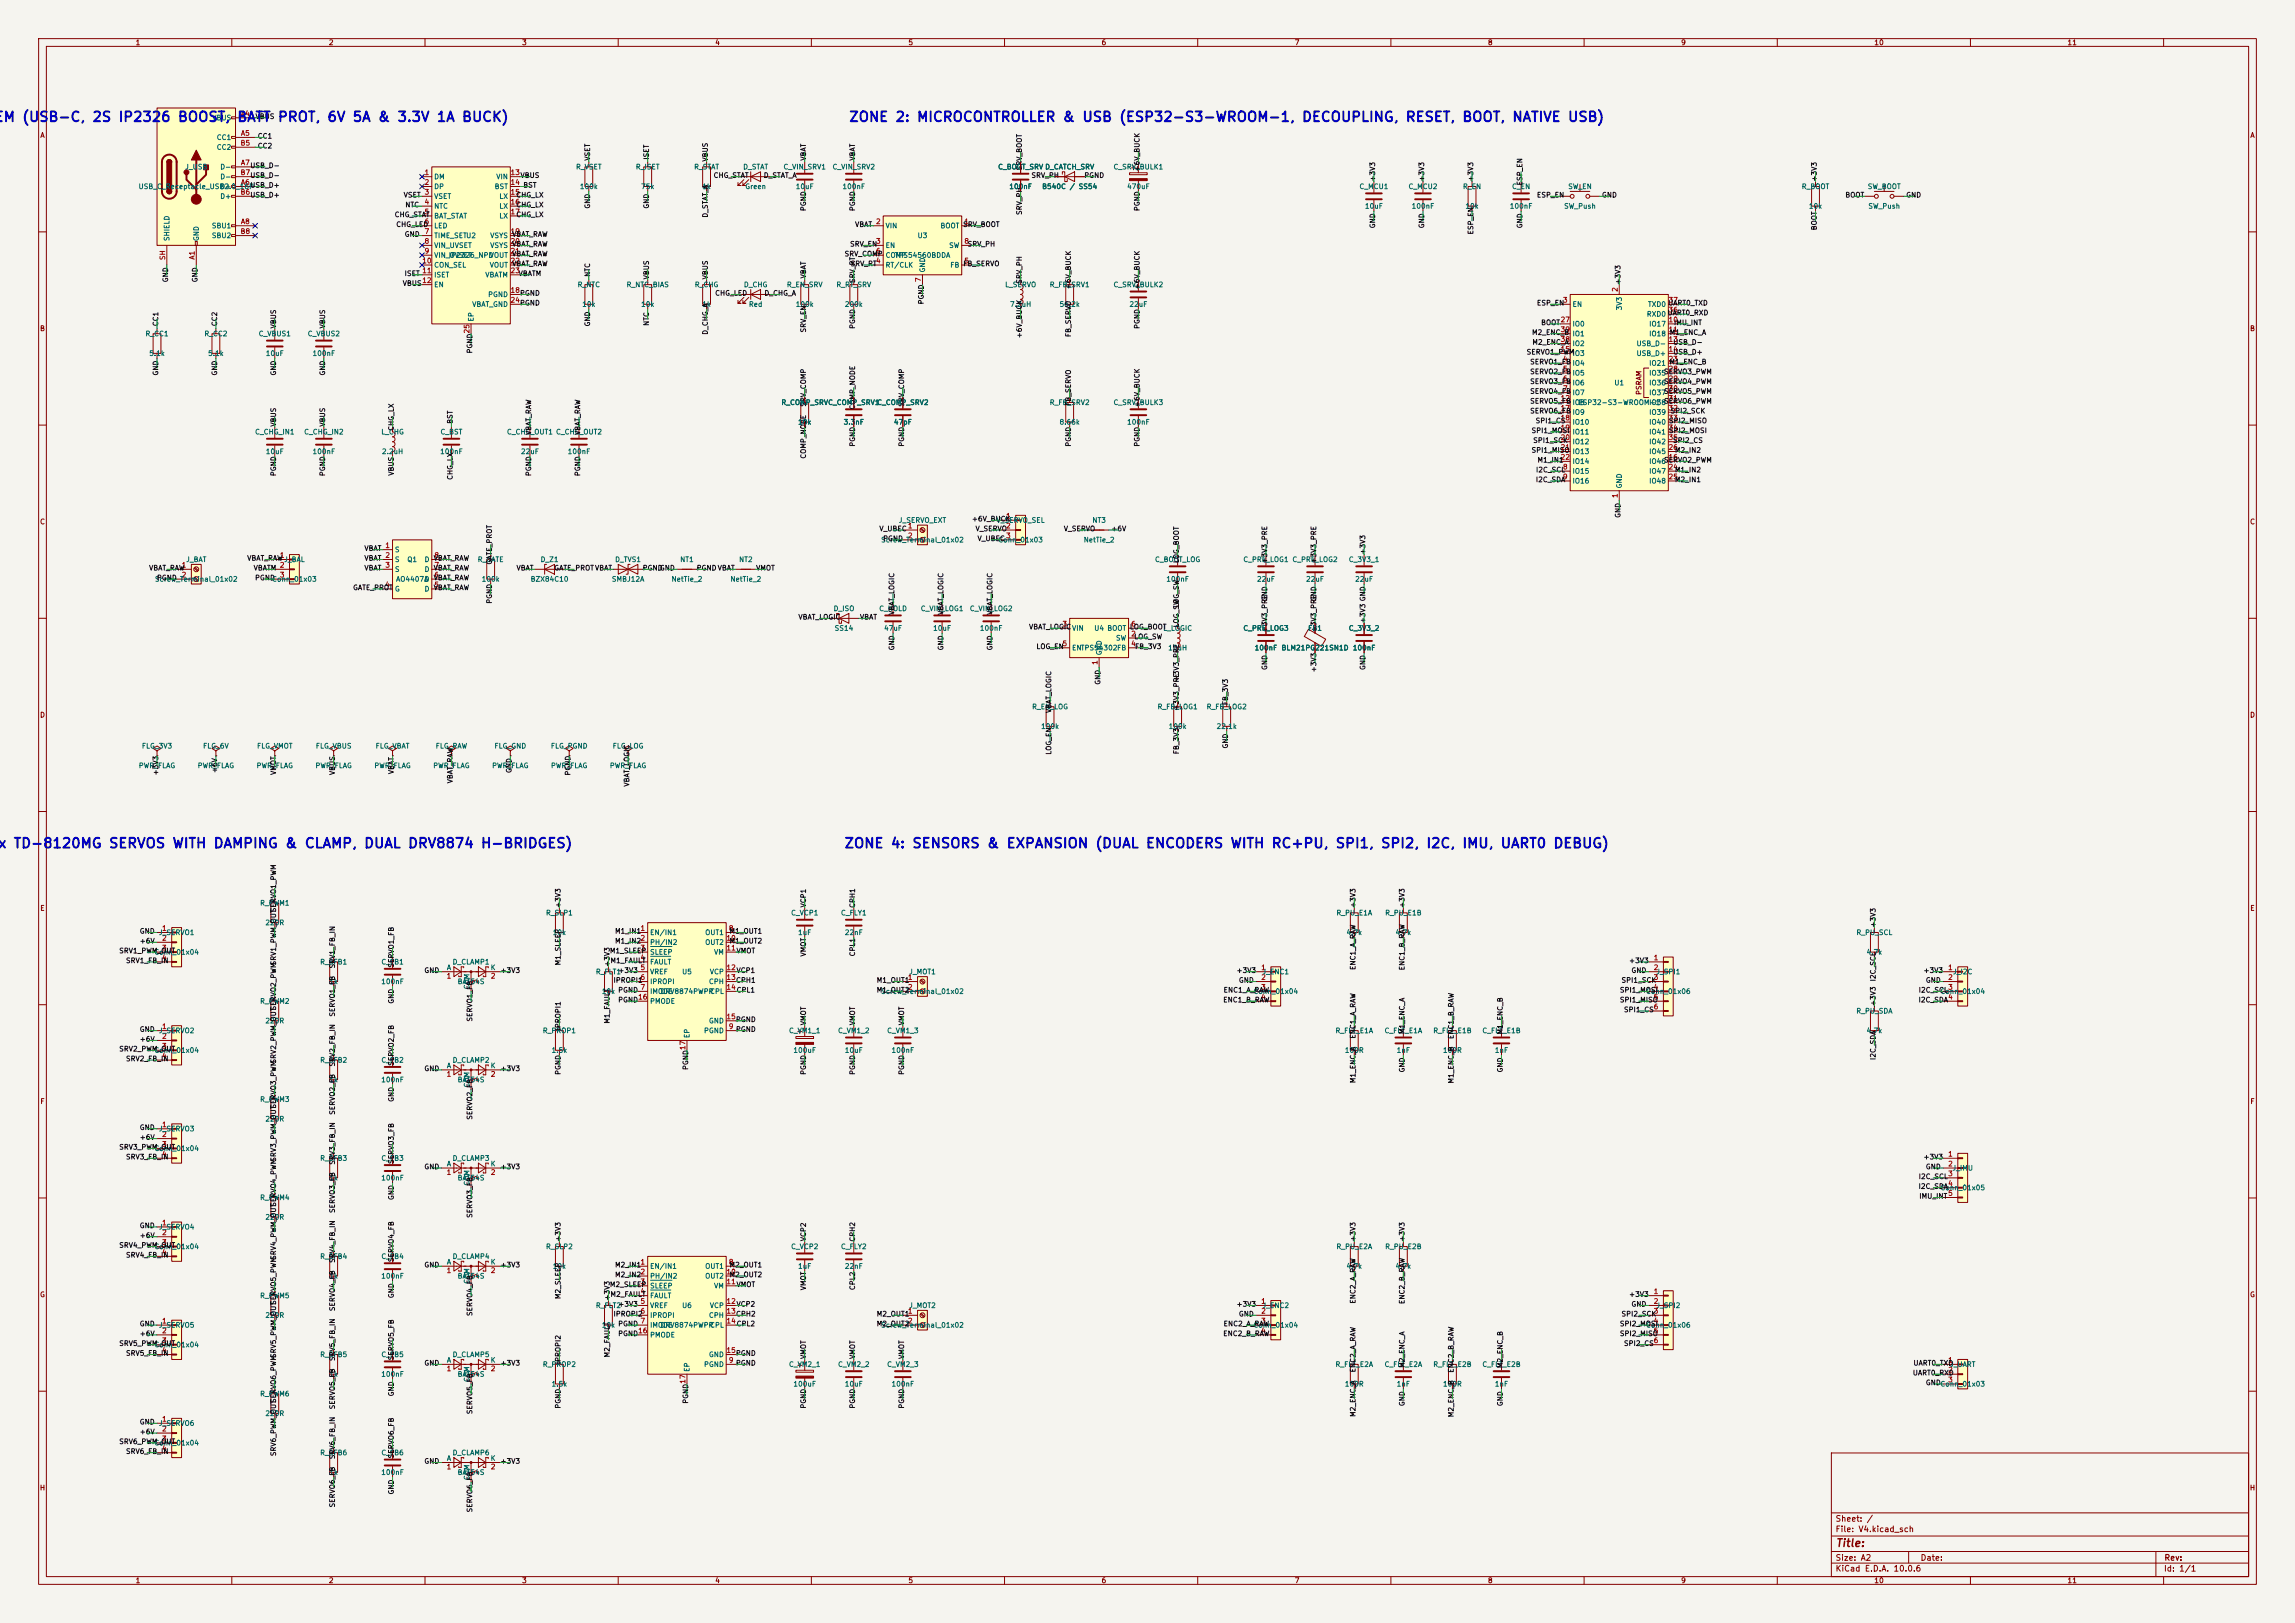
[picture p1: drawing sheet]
<svg xmlns="http://www.w3.org/2000/svg" width="594mm" height="420mm" viewBox="0 0 594 420" stroke-linecap="round" stroke-linejoin="round" font-family="sans-serif">
<defs><g id="words">
<g font-size="2.5" fill="#0000c2">
<text x=".7" y="32.1">M (USB-C, 2S IP2326 BOOST,</text>
<text x="61.2" y="32.1">BATT PROT, 6V 5A &amp; 3.3V 1A BUCK)</text>
<text x="219.6" y="32.1">ZONE 2: MICROCONTROLLER &amp; USB (ESP32-S3-WROOM-1, DECOUPLING, RESET, BOOT, NATIVE USB)</text>
<text x="-.7" y="220.1">x TD-8120MG SERVOS WITH DAMPING &amp; CLAMP, DUAL DRV8874 H-BRIDGES)</text>
<text x="218.4" y="220.1">ZONE 4: SENSORS &amp; EXPANSION (DUAL ENCODERS WITH RC+PU, SPI1, SPI2, I2C, IMU, UART0 DEBUG)</text>
</g>
<text font-size="2" fill="#840000" x="475" y="400.8">Title:</text>
<g font-size="1.5" fill="#840000">
<text x="475" y="394.1">Sheet: /</text>
<text x="475" y="396.8">File: V4.kicad_sch</text>
<text x="475" y="407">KiCad E.D.A. 10.0.6</text>
<text x="475" y="404.2">Size: A2</text>
<text x="497" y="404.2">Date:</text>
<text x="560" y="407">Id: 1/1</text>
<text x="560.1" y="404.2">Rev:</text>
</g>
<g font-size="1.3" fill="#840000">
<text x="35" y="12">1</text>
<text x="85" y="12">2</text>
<text x="135" y="12">3</text>
<text x="185" y="12">4</text>
<text x="235" y="12">5</text>
<text x="285" y="12">6</text>
<text x="335" y="12">7</text>
<text x="385" y="12">8</text>
<text x="435" y="12">9</text>
<text x="485" y="12">10</text>
<text x="535" y="12">11</text>
<text x="10.3" y="36">A</text>
<text x="582.3" y="36">A</text>
<text x="10.2" y="86">B</text>
<text x="582.2" y="86">B</text>
<text x="425.1" y="102.3" transform="rotate(-90 425.1 102.3)">PSRAM</text>
<text x="10.2" y="136">C</text>
<text x="582.2" y="136">C</text>
<text x="10.2" y="186">D</text>
<text x="582.2" y="186">D</text>
<text x="10.3" y="236">E</text>
<text x="582.3" y="236">E</text>
<text x="10.3" y="286">F</text>
<text x="582.3" y="286">F</text>
<text x="10.2" y="336">G</text>
<text x="582.2" y="336">G</text>
<text x="10.2" y="386">H</text>
<text x="582.2" y="386">H</text>
<text x="35" y="410">1</text>
<text x="85" y="410">2</text>
<text x="135" y="410">3</text>
<text x="185" y="410">4</text>
<text x="235" y="410">5</text>
<text x="285" y="410">6</text>
<text x="335" y="410">7</text>
<text x="385" y="410">8</text>
<text x="435" y="410">9</text>
<text x="485" y="410">10</text>
<text x="535" y="410">11</text>
</g>
<g font-size="1.3" fill="#006464">
<text x="54.8" y="31.4">VBUS</text>
<text x="56" y="36.5">CC1</text>
<text x="56" y="39.1">CC2</text>
<text x="47.8" y="44.1">J_USB</text>
<text x="56.9" y="44.1">D-</text>
<text x="56.9" y="46.7">D-</text>
<text x="112.2" y="46.7">DM</text>
<text x="128.3" y="46.7">VIN</text>
<text x="148.9" y="44.1">R_VSET</text>
<text x="164.4" y="44.1">R_ISET</text>
<text x="179.5" y="44.1">R_STAT</text>
<text x="192.2" y="44.1">D_STAT</text>
<text x="202.6" y="44.1">C_VIN_SRV1</text>
<text x="215.3" y="44.1">C_VIN_SRV2</text>
<text x="258.2" y="44.1">C_BOOT_SRV D_CATCH_SRV</text>
<text x="288.1" y="44.1">C_SRV_BULK1</text>
<text x="35.7" y="49.2">USB_C_Receptacle_USB2.0_16P</text>
<text x="56.9" y="49.2">D+</text>
<text x="56.9" y="51.8">D+</text>
<text x="112.2" y="49.2">DP</text>
<text x="112.2" y="51.8">VSET</text>
<text x="127.9" y="49.2">BST</text>
<text x="129.1" y="51.8">LX</text>
<text x="149.9" y="49.2">100k</text>
<text x="165.8" y="49.2">75k</text>
<text x="181.6" y="49.2">1k</text>
<text x="192.8" y="49.2">Green</text>
<text x="205.8" y="49.2">10uF</text>
<text x="217.9" y="49.2">100nF</text>
<text x="261.1" y="49.2">100nF</text>
<text x="269.6" y="49.2">B540C / SS54</text>
<text x="291.6" y="49.2">470uF</text>
<text x="351.7" y="49.2">C_MCU1</text>
<text x="364.4" y="49.2">C_MCU2</text>
<text x="378.5" y="49.2">R_EN</text>
<text x="391.2" y="49.2">C_EN</text>
<text x="405.8" y="49.2">SW_EN</text>
<text x="466.2" y="49.2">R_BOOT</text>
<text x="483.3" y="49.2">SW_BOOT</text>
<text x="54.7" y="59.4">SBU1</text>
<text x="112.2" y="54.3">NTC</text>
<text x="112.2" y="56.8">BAT_STAT</text>
<text x="112.2" y="59.4">LED</text>
<text x="129.1" y="54.3">LX</text>
<text x="129.1" y="56.8">LX</text>
<text x="229.1" y="59.4">VIN</text>
<text x="243.3" y="59.4">BOOT</text>
<text x="353.1" y="54.3">10uF</text>
<text x="365.2" y="54.3">100nF</text>
<text x="379.1" y="54.3">10k</text>
<text x="390.6" y="54.3">100nF</text>
<text x="404.7" y="54.3">SW_Push</text>
<text x="468" y="54.3">10k</text>
<text x="483.4" y="54.3">SW_Push</text>
<text x="44.1" y="62.5" transform="rotate(-90 44.1 62.5)">SHIELD</text>
<text x="51.8" y="62.5" transform="rotate(-90 51.8 62.5)">GND</text>
<text x="54.7" y="61.9">SBU2</text>
<text x="112.2" y="61.9">TIME_SETU2</text>
<text x="112.2" y="64.5">VIN_UVSET</text>
<text x="126.7" y="61.9">VSYS</text>
<text x="126.7" y="64.5">VSYS</text>
<text x="229.1" y="64.5">EN</text>
<text x="237.4" y="61.9">U3</text>
<text x="245.5" y="64.5">SW</text>
<text x="112.2" y="67">VIN_OVSET</text>
<text x="112.2" y="69.5">CON_SEL</text>
<text x="116" y="67">IP2326_NPD</text>
<text x="126.6" y="67">VOUT</text>
<text x="126.6" y="69.5">VOUT</text>
<text x="229.1" y="69.5">RT/CLK</text>
<text x="229.1" y="67">COMP</text>
<text x="231.4" y="67">TPS54560BDDA</text>
<text x="239.7" y="70.6" transform="rotate(-90 239.7 70.6)">GND</text>
<text x="245.8" y="69.5">FB</text>
<text x="112.2" y="72.1">ISET</text>
<text x="112.2" y="74.6">EN</text>
<text x="125.5" y="72.1">VBATM</text>
<text x="126.2" y="77.2">PGND</text>
<text x="149.4" y="74.6">R_NTC</text>
<text x="162" y="74.6">R_NTC_BIAS</text>
<text x="179.7" y="74.6">R_CHG</text>
<text x="192.4" y="74.6">D_CHG</text>
<text x="203.5" y="74.6">R_EN_SRV</text>
<text x="216.3" y="74.6">R_RT_SRV</text>
<text x="260" y="74.6">L_SERVO</text>
<text x="271.6" y="74.6">R_FB_SRV1</text>
<text x="288.1" y="74.6">C_SRV_BULK2</text>
<text x="122.1" y="79.7">VBAT_GND</text>
<text x="122.9" y="83.3" transform="rotate(-90 122.9 83.3)">EP</text>
<text x="150.5" y="79.7">10k</text>
<text x="165.8" y="79.7">10k</text>
<text x="181.6" y="79.7">1k</text>
<text x="193.7" y="79.7">Red</text>
<text x="205.8" y="79.7">100k</text>
<text x="218.5" y="79.7">200k</text>
<text x="261.3" y="79.7">7.2uH</text>
<text x="274.1" y="79.7">56.2k</text>
<text x="292.2" y="79.7">22uF</text>
<text x="406.9" y="79.7">EN</text>
<text x="420.1" y="80.4" transform="rotate(-90 420.1 80.4)">3V3</text>
<text x="426.1" y="82.2">RXD0</text>
<text x="426.4" y="79.7">TXD0</text>
<text x="37.5" y="87.3">R_CC1</text>
<text x="52.8" y="87.3">R_CC2</text>
<text x="66.8" y="87.3">C_VBUS1</text>
<text x="79.5" y="87.3">C_VBUS2</text>
<text x="406.9" y="84.8">IO0</text>
<text x="406.9" y="89.9">IO2</text>
<text x="406.9" y="87.3">IO1</text>
<text x="423.4" y="89.9">USB_D-</text>
<text x="426.7" y="84.8">IO17</text>
<text x="426.7" y="87.3">IO18</text>
<text x="38.5" y="92.4">5.1k</text>
<text x="53.7" y="92.4">5.1k</text>
<text x="68.7" y="92.4">10uF</text>
<text x="80.8" y="92.4">100nF</text>
<text x="406.9" y="94.9">IO4</text>
<text x="406.9" y="92.4">IO3</text>
<text x="423.4" y="92.4">USB_D+</text>
<text x="426.7" y="94.9">IO21</text>
<text x="406.9" y="97.5">IO5</text>
<text x="406.9" y="100">IO6</text>
<text x="417.7" y="100">U1</text>
<text x="426.7" y="97.5">IO35</text>
<text x="426.7" y="100">IO36</text>
<text x="202.1" y="105.1">R_COMP_SRVC_COMP_SRV1</text>
<text x="226.9" y="105.1">C_COMP_SRV2</text>
<text x="271.6" y="105.1">R_FB_SRV2</text>
<text x="288.1" y="105.1">C_SRV_BULK3</text>
<text x="406.9" y="102.6">IO7</text>
<text x="406.9" y="105.1">IO8</text>
<text x="406.9" y="107.6">IO9</text>
<text x="408.4" y="105.1">ESP32-S3-WROOM-1</text>
<text x="426.7" y="102.6">IO37</text>
<text x="426.7" y="105.1">IO38</text>
<text x="426.7" y="107.6">IO39</text>
<text x="65.9" y="112.7">C_CHG_IN1</text>
<text x="78.6" y="112.7">C_CHG_IN2</text>
<text x="98.5" y="112.7">L_CHG</text>
<text x="113.9" y="112.7">C_BST</text>
<text x="131.1" y="112.7">C_CHG_OUT1 C_CHG_OUT2</text>
<text x="206.4" y="110.2">10k</text>
<text x="218.2" y="110.2">3.3nF</text>
<text x="231.2" y="110.2">47pF</text>
<text x="274.1" y="110.2">8.66k</text>
<text x="291.6" y="110.2">100nF</text>
<text x="406.9" y="110.2">IO10</text>
<text x="406.9" y="112.7">IO11</text>
<text x="426.7" y="110.2">IO40</text>
<text x="426.7" y="112.7">IO41</text>
<text x="68.7" y="117.8">10uF</text>
<text x="80.8" y="117.8">100nF</text>
<text x="98.7" y="117.8">2.2uH</text>
<text x="113.8" y="117.8">100nF</text>
<text x="134.7" y="117.8">22uF</text>
<text x="146.8" y="117.8">100nF</text>
<text x="406.9" y="115.3">IO12</text>
<text x="406.9" y="117.8">IO13</text>
<text x="426.7" y="117.8">IO45</text>
<text x="426.7" y="115.3">IO42</text>
<text x="406.9" y="122.9">IO15</text>
<text x="406.9" y="125.4">IO16</text>
<text x="406.9" y="120.3">IO14</text>
<text x="426.7" y="120.3">IO46</text>
<text x="426.7" y="122.9">IO47</text>
<text x="426.7" y="125.4">IO48</text>
<text x="420.1" y="126.5" transform="rotate(-90 420.1 126.5)">GND</text>
<text x="232.5" y="135.6">J_SERVO_EXT</text>
<text x="257.8" y="135.6">V_SERVO_SEL</text>
<text x="282.6" y="135.6">NT3</text>
<text x="102.1" y="143.2">S</text>
<text x="227.9" y="140.7">Screw_Terminal_01x02</text>
<text x="258.3" y="140.7">Conn_01x03</text>
<text x="280.4" y="140.7">NetTie_2</text>
<text x="48" y="145.7">J_BAT</text>
<text x="73.4" y="145.7">J_BAL</text>
<text x="102.1" y="145.7">S</text>
<text x="102.1" y="148.3">S</text>
<text x="105.3" y="145.7">Q1</text>
<text x="109.8" y="148.3">D</text>
<text x="109.8" y="145.7">D</text>
<text x="123.5" y="145.7">R_GATE</text>
<text x="139.8" y="145.7">D_Z1</text>
<text x="159.1" y="145.7">D_TVS1</text>
<text x="175.9" y="145.7">NT1</text>
<text x="191.2" y="145.7">NT2</text>
<text x="298.8" y="145.7">C_BOOT_LOG</text>
<text x="321.7" y="145.7">C_PRE_LOG1 C_PRE_LOG2</text>
<text x="349" y="145.7">C_3V3_1</text>
<text x="40" y="150.8">Screw_Terminal_01x02</text>
<text x="70.3" y="150.8">Conn_01x03</text>
<text x="102.1" y="153.4">G</text>
<text x="102.4" y="150.8">AO4407A</text>
<text x="109.8" y="153.4">D</text>
<text x="109.8" y="150.8">D</text>
<text x="124.5" y="150.8">100k</text>
<text x="137.2" y="150.8">BZX84C10</text>
<text x="158.2" y="150.8">SMBJ12A</text>
<text x="173.7" y="150.8">NetTie_2</text>
<text x="188.9" y="150.8">NetTie_2</text>
<text x="301.7" y="150.8">100nF</text>
<text x="325.2" y="150.8">22uF</text>
<text x="337.9" y="150.8">22uF</text>
<text x="350.6" y="150.8">22uF</text>
<text x="215.6" y="158.4">D_ISO</text>
<text x="227.4" y="158.4">C_HOLD</text>
<text x="238.2" y="158.4">C_VIN_LOG1</text>
<text x="250.9" y="158.4">C_VIN_LOG2</text>
<text x="215.9" y="163.5">SS14</text>
<text x="228.7" y="163.5">47uF</text>
<text x="241.4" y="163.5">10uF</text>
<text x="253.5" y="163.5">100nF</text>
<text x="277.3" y="163.5">VIN</text>
<text x="283.1" y="163.5">U4 BOOT</text>
<text x="288.7" y="166.1">SW</text>
<text x="300.9" y="163.5">L_LOGIC</text>
<text x="321.7" y="163.5">C_PRE_LOG3</text>
<text x="338.4" y="163.5">FB1</text>
<text x="349" y="163.5">C_3V3_2</text>
<text x="277.3" y="168.6">ENTPS54302FB</text>
<text x="285.4" y="169.7" transform="rotate(-90 285.4 169.7)">GND</text>
<text x="302.2" y="168.6">10uH</text>
<text x="324.6" y="168.6">100nF BLM21PG221SN1D 100nF</text>
<text x="267" y="183.8">R_EN_LOG</text>
<text x="299.5" y="183.8">R_FB_LOG1</text>
<text x="312.2" y="183.8">R_FB_LOG2</text>
<text x="269.3" y="188.9">100k</text>
<text x="302.3" y="188.9">100k</text>
<text x="314.7" y="188.9">22.1k</text>
<text x="36.6" y="194">FLG_3V3</text>
<text x="52.4" y="194">FLG_6V</text>
<text x="66.4" y="194">FLG_VMOT</text>
<text x="81.6" y="194">FLG_VBUS</text>
<text x="97.1" y="194">FLG_VBAT</text>
<text x="112.6" y="194">FLG_RAW</text>
<text x="127.8" y="194">FLG_GND</text>
<text x="142.4" y="194">FLG_PGND</text>
<text x="158.4" y="194">FLG_LOG</text>
<text x="35.8" y="199.1">PWR_FLAG</text>
<text x="51" y="199.1">PWR_FLAG</text>
<text x="66.3" y="199.1">PWR_FLAG</text>
<text x="81.5" y="199.1">PWR_FLAG</text>
<text x="96.8" y="199.1">PWR_FLAG</text>
<text x="112" y="199.1">PWR_FLAG</text>
<text x="127.2" y="199.1">PWR_FLAG</text>
<text x="142.5" y="199.1">PWR_FLAG</text>
<text x="157.7" y="199.1">PWR_FLAG</text>
<text x="67.2" y="234.6">R_PWM1</text>
<text x="68.5" y="239.7">220R</text>
<text x="141.2" y="237.2">R_SLP1</text>
<text x="204.6" y="237.2">C_VCP1</text>
<text x="217.5" y="237.2">C_FLY1</text>
<text x="345.8" y="237.2">R_PU_E1A</text>
<text x="358.4" y="237.2">R_PU_E1B</text>
<text x="41" y="242.3">J_SERVO1</text>
<text x="142.9" y="242.3">10k</text>
<text x="168.1" y="242.3">EN/IN1</text>
<text x="168.1" y="244.8">PH/IN2</text>
<text x="182.4" y="242.3">OUT1</text>
<text x="182.4" y="244.8">OUT2</text>
<text x="206.4" y="242.3">1uF</text>
<text x="218.5" y="242.3">22nF</text>
<text x="348.4" y="242.3">4.7k</text>
<text x="361.1" y="242.3">4.7k</text>
<text x="480.4" y="242.3">R_PU_SCL</text>
<text x="39.8" y="247.3">Conn_01x04</text>
<text x="82.7" y="249.9">R_SFB1</text>
<text x="98.6" y="249.9">C_FB1</text>
<text x="115.5" y="251.3">A</text>
<text x="117" y="249.9">D_CLAMP1</text>
<text x="126.9" y="251.3">K</text>
<text x="168.1" y="247.3">SLEEP</text>
<text x="168.1" y="249.9">FAULT</text>
<text x="184.7" y="247.3">VM</text>
<text x="483" y="247.3">4.7k</text>
<text x="85.1" y="255">1k</text>
<text x="98.5" y="255">100nF</text>
<text x="118.3" y="255">BAT54S</text>
<text x="121.8" y="256.2" transform="rotate(-90 121.8 256.2)">COM</text>
<text x="154.1" y="252.4">R_FLT1</text>
<text x="155.6" y="257.5">10k</text>
<text x="168.1" y="252.4">VREF</text>
<text x="168.1" y="255">IPROPI</text>
<text x="168.1" y="257.5">IMODE</text>
<text x="170.8" y="257.5">DRV8874PWPR</text>
<text x="176.4" y="252.4">U5</text>
<text x="183.4" y="255">CPH</text>
<text x="183.6" y="252.4">VCP</text>
<text x="183.7" y="257.5">CPL</text>
<text x="227.9" y="257.5">Screw_Terminal_01x02</text>
<text x="235.2" y="252.4">J_MOT1</text>
<text x="324.3" y="257.5">Conn_01x04</text>
<text x="326.6" y="252.4">J_ENC1</text>
<text x="425.9" y="257.5">Conn_01x06</text>
<text x="428.6" y="252.4">J_SPI1</text>
<text x="502.1" y="257.5">Conn_01x04</text>
<text x="505.4" y="252.4">J_I2C</text>
<text x="67.2" y="260">R_PWM2</text>
<text x="168.1" y="260">PMODE</text>
<text x="480.3" y="262.6">R_PU_SDA</text>
<text x="41" y="267.7">J_SERVO2</text>
<text x="68.5" y="265.1">220R</text>
<text x="140.4" y="267.7">R_PROP1</text>
<text x="178.8" y="268.8" transform="rotate(-90 178.8 268.8)">EP</text>
<text x="182.1" y="267.7">PGND</text>
<text x="183.4" y="265.1">GND</text>
<text x="204.1" y="267.7">C_VM1_1</text>
<text x="216.8" y="267.7">C_VM1_2</text>
<text x="229.5" y="267.7">C_VM1_3</text>
<text x="345.5" y="267.7">R_FLT_E1A</text>
<text x="358.2" y="267.7">C_FLT_E1A</text>
<text x="370.8" y="267.7">R_FLT_E1B</text>
<text x="383.5" y="267.7">C_FLT_E1B</text>
<text x="483" y="267.7">4.7k</text>
<text x="39.8" y="272.7">Conn_01x04</text>
<text x="82.7" y="275.3">R_SFB2</text>
<text x="98.6" y="275.3">C_FB2</text>
<text x="117" y="275.3">D_CLAMP2</text>
<text x="142.6" y="272.7">1.5k</text>
<text x="205.2" y="272.7">100uF</text>
<text x="218.5" y="272.7">10uF</text>
<text x="230.6" y="272.7">100nF</text>
<text x="347.9" y="272.7">100R</text>
<text x="361.4" y="272.7">1nF</text>
<text x="373.3" y="272.7">100R</text>
<text x="386.8" y="272.7">1nF</text>
<text x="85.1" y="280.4">1k</text>
<text x="98.5" y="280.4">100nF</text>
<text x="115.5" y="276.7">A</text>
<text x="118.3" y="280.4">BAT54S</text>
<text x="121.8" y="281.6" transform="rotate(-90 121.8 281.6)">COM</text>
<text x="126.9" y="276.7">K</text>
<text x="67.2" y="285.4">R_PWM3</text>
<text x="41" y="293.1">J_SERVO3</text>
<text x="68.5" y="290.5">220R</text>
<text x="39.8" y="298.1">Conn_01x04</text>
<text x="82.7" y="300.7">R_SFB3</text>
<text x="85.1" y="305.8">1k</text>
<text x="98.5" y="305.8">100nF</text>
<text x="98.6" y="300.7">C_FB3</text>
<text x="115.5" y="302.1">A</text>
<text x="117" y="300.7">D_CLAMP3</text>
<text x="118.3" y="305.8">BAT54S</text>
<text x="126.9" y="302.1">K</text>
<text x="505.2" y="303.2">J_IMU</text>
<text x="67.2" y="310.8">R_PWM4</text>
<text x="121.8" y="307" transform="rotate(-90 121.8 307)">COM</text>
<text x="502.1" y="308.3">Conn_01x05</text>
<text x="68.5" y="315.9">220R</text>
<text x="39.8" y="323.5">Conn_01x04</text>
<text x="41" y="318.5">J_SERVO4</text>
<text x="141.2" y="323.5">R_SLP2</text>
<text x="204.6" y="323.5">C_VCP2</text>
<text x="217.5" y="323.5">C_FLY2</text>
<text x="345.8" y="323.5">R_PU_E2A</text>
<text x="358.4" y="323.5">R_PU_E2B</text>
<text x="82.7" y="326.1">R_SFB4</text>
<text x="98.6" y="326.1">C_FB4</text>
<text x="115.5" y="327.5">A</text>
<text x="117" y="326.1">D_CLAMP4</text>
<text x="126.9" y="327.5">K</text>
<text x="142.9" y="328.6">10k</text>
<text x="168.1" y="328.6">EN/IN1</text>
<text x="182.4" y="328.6">OUT1</text>
<text x="206.4" y="328.6">1uF</text>
<text x="218.5" y="328.6">22nF</text>
<text x="348.4" y="328.6">4.7k</text>
<text x="361.1" y="328.6">4.7k</text>
<text x="85.1" y="331.2">1k</text>
<text x="98.5" y="331.2">100nF</text>
<text x="118.3" y="331.2">BAT54S</text>
<text x="121.8" y="332.4" transform="rotate(-90 121.8 332.4)">COM</text>
<text x="168.1" y="331.2">PH/IN2</text>
<text x="168.1" y="333.7">SLEEP</text>
<text x="182.4" y="331.2">OUT2</text>
<text x="184.7" y="333.7">VM</text>
<text x="67.2" y="336.2">R_PWM5</text>
<text x="68.5" y="341.3">220R</text>
<text x="154.1" y="338.8">R_FLT2</text>
<text x="168.1" y="336.2">FAULT</text>
<text x="168.1" y="338.8">VREF</text>
<text x="168.1" y="341.3">IPROPI</text>
<text x="176.4" y="338.8">U6</text>
<text x="183.4" y="341.3">CPH</text>
<text x="183.6" y="338.8">VCP</text>
<text x="235.2" y="338.8">J_MOT2</text>
<text x="326.6" y="338.8">J_ENC2</text>
<text x="428.6" y="338.8">J_SPI2</text>
<text x="41" y="343.9">J_SERVO5</text>
<text x="155.6" y="343.9">10k</text>
<text x="168.1" y="343.9">IMODE</text>
<text x="168.1" y="346.4">PMODE</text>
<text x="170.8" y="343.9">DRV8874PWPR</text>
<text x="183.7" y="343.9">CPL</text>
<text x="227.9" y="343.9">Screw_Terminal_01x02</text>
<text x="324.3" y="343.9">Conn_01x04</text>
<text x="425.9" y="343.9">Conn_01x06</text>
<text x="39.8" y="348.9">Conn_01x04</text>
<text x="82.7" y="351.5">R_SFB5</text>
<text x="98.6" y="351.5">C_FB5</text>
<text x="115.5" y="352.9">A</text>
<text x="117" y="351.5">D_CLAMP5</text>
<text x="126.9" y="352.9">K</text>
<text x="183.4" y="351.5">GND</text>
<text x="85.1" y="356.6">1k</text>
<text x="98.5" y="356.6">100nF</text>
<text x="118.3" y="356.6">BAT54S</text>
<text x="121.8" y="357.8" transform="rotate(-90 121.8 357.8)">COM</text>
<text x="140.4" y="354">R_PROP2</text>
<text x="142.6" y="359.1">1.5k</text>
<text x="178.8" y="355.1" transform="rotate(-90 178.8 355.1)">EP</text>
<text x="182.1" y="354">PGND</text>
<text x="204.1" y="354">C_VM2_1</text>
<text x="205.2" y="359.1">100uF</text>
<text x="216.8" y="354">C_VM2_2</text>
<text x="218.5" y="359.1">10uF</text>
<text x="229.5" y="354">C_VM2_3</text>
<text x="230.6" y="359.1">100nF</text>
<text x="345.5" y="354">R_FLT_E2A</text>
<text x="347.9" y="359.1">100R</text>
<text x="358.2" y="354">C_FLT_E2A</text>
<text x="361.4" y="359.1">1nF</text>
<text x="370.8" y="354">R_FLT_E2B</text>
<text x="373.3" y="359.1">100R</text>
<text x="383.5" y="354">C_FLT_E2B</text>
<text x="386.8" y="359.1">1nF</text>
<text x="502.1" y="359.1">Conn_01x03</text>
<text x="504.6" y="354">J_UART</text>
<text x="67.2" y="361.6">R_PWM6</text>
<text x="41" y="369.3">J_SERVO6</text>
<text x="68.5" y="366.7">220R</text>
<text x="39.8" y="374.3">Conn_01x04</text>
<text x="82.7" y="376.9">R_SFB6</text>
<text x="98.6" y="376.9">C_FB6</text>
<text x="117" y="376.9">D_CLAMP6</text>
<text x="85.1" y="382">1k</text>
<text x="98.5" y="382">100nF</text>
<text x="115.5" y="378.3">A</text>
<text x="118.3" y="382">BAT54S</text>
<text x="121.8" y="383.2" transform="rotate(-90 121.8 383.2)">COM</text>
<text x="126.9" y="378.3">K</text>
</g>
<g font-size="1.3" fill="#a90000">
<text x="62.2" y="30.3">A4</text>
<text x="62.2" y="35.4">A5</text>
<text x="62.1" y="38">B5</text>
<text x="62.1" y="45.6">B7</text>
<text x="62.2" y="43">A7</text>
<text x="109.8" y="45.6">1</text>
<text x="132" y="45.6">13</text>
<text x="62.1" y="50.7">B6</text>
<text x="62.2" y="48.1">A6</text>
<text x="109.8" y="48.1">2</text>
<text x="109.8" y="50.7">3</text>
<text x="109.8" y="53.2">4</text>
<text x="132" y="48.1">14</text>
<text x="132" y="50.7">15</text>
<text x="132" y="53.2">16</text>
<text x="62.2" y="58.3">A8</text>
<text x="109.8" y="55.7">5</text>
<text x="109.8" y="58.3">6</text>
<text x="132" y="55.7">17</text>
<text x="226.6" y="58.3">2</text>
<text x="249.5" y="58.3">1</text>
<text x="62.1" y="60.8">B8</text>
<text x="109.8" y="60.8">7</text>
<text x="109.8" y="63.4">8</text>
<text x="109.8" y="65.9">9</text>
<text x="132" y="60.8">19</text>
<text x="132" y="63.4">20</text>
<text x="132" y="65.9">21</text>
<text x="226.6" y="63.4">3</text>
<text x="226.6" y="65.9">6</text>
<text x="249.5" y="63.4">8</text>
<text x="43" y="67.4" transform="rotate(-90 43 67.4)">SH</text>
<text x="50.7" y="67.3" transform="rotate(-90 50.7 67.3)">A1</text>
<text x="109.2" y="68.4">10</text>
<text x="109.2" y="71">11</text>
<text x="132" y="68.4">22</text>
<text x="132" y="71">23</text>
<text x="226.6" y="68.4">4</text>
<text x="249.5" y="68.4">5</text>
<text x="109.2" y="73.5">12</text>
<text x="132" y="76.1">18</text>
<text x="238.6" y="73.1" transform="rotate(-90 238.6 73.1)">7</text>
<text x="419" y="75.7" transform="rotate(-90 419 75.7)">2</text>
<text x="132" y="78.6">24</text>
<text x="403.8" y="83.7">27</text>
<text x="404.4" y="78.6">3</text>
<text x="431.7" y="83.7">10</text>
<text x="431.7" y="81.1">36</text>
<text x="431.7" y="78.6">37</text>
<text x="121.8" y="86.4" transform="rotate(-90 121.8 86.4)">25</text>
<text x="403.8" y="88.8">38</text>
<text x="403.8" y="86.2">39</text>
<text x="431.7" y="86.2">11</text>
<text x="431.7" y="88.8">13</text>
<text x="403.8" y="91.3">15</text>
<text x="404.4" y="93.8">4</text>
<text x="431.7" y="91.3">14</text>
<text x="431.7" y="93.8">23</text>
<text x="404.4" y="96.4">5</text>
<text x="404.4" y="98.9">6</text>
<text x="404.4" y="101.5">7</text>
<text x="431.7" y="96.4">28</text>
<text x="431.7" y="98.9">29</text>
<text x="431.7" y="101.5">30</text>
<text x="403.8" y="104">12</text>
<text x="403.8" y="106.5">17</text>
<text x="431.7" y="104">31</text>
<text x="431.7" y="106.5">32</text>
<text x="403.8" y="109.1">18</text>
<text x="403.8" y="111.6">19</text>
<text x="431.7" y="109.1">33</text>
<text x="431.7" y="111.6">34</text>
<text x="403.8" y="114.2">20</text>
<text x="403.8" y="116.7">21</text>
<text x="403.8" y="119.2">22</text>
<text x="431.7" y="119.2">16</text>
<text x="431.7" y="116.7">26</text>
<text x="431.7" y="114.2">35</text>
<text x="404.4" y="121.8">8</text>
<text x="404.4" y="124.3">9</text>
<text x="431.7" y="121.8">24</text>
<text x="431.7" y="124.3">25</text>
<text x="419" y="129" transform="rotate(-90 419 129)">1</text>
<text x="234.9" y="137">1</text>
<text x="260.3" y="134.5">1</text>
<text x="260.3" y="137">2</text>
<text x="99.6" y="142.1">1</text>
<text x="234.9" y="139.6">2</text>
<text x="260.3" y="139.6">3</text>
<text x="46.9" y="147.2">1</text>
<text x="46.9" y="149.7">2</text>
<text x="72.3" y="144.6">1</text>
<text x="72.3" y="147.2">2</text>
<text x="72.3" y="149.7">3</text>
<text x="99.6" y="144.6">2</text>
<text x="99.6" y="147.2">3</text>
<text x="112.3" y="149.7">6</text>
<text x="112.3" y="147.2">7</text>
<text x="112.3" y="144.6">8</text>
<text x="99.6" y="152.3">4</text>
<text x="112.3" y="152.3">5</text>
<text x="274.9" y="162.4">3</text>
<text x="274.9" y="167.5">5</text>
<text x="292.6" y="165">2</text>
<text x="292.6" y="167.5">4</text>
<text x="292.6" y="162.4">6</text>
<text x="284.3" y="172.2" transform="rotate(-90 284.3 172.2)">1</text>
<text x="41.8" y="241.2">1</text>
<text x="41.8" y="243.7">2</text>
<text x="165.6" y="241.2">1</text>
<text x="165.6" y="243.7">2</text>
<text x="187.9" y="243.7">10</text>
<text x="188.5" y="241.2">8</text>
<text x="41.8" y="246.2">3</text>
<text x="41.8" y="248.8">4</text>
<text x="165.6" y="246.2">3</text>
<text x="165.6" y="248.8">4</text>
<text x="165.6" y="251.3">5</text>
<text x="187.9" y="246.2">11</text>
<text x="187.9" y="251.3">12</text>
<text x="326.3" y="251.3">1</text>
<text x="427.9" y="248.8">1</text>
<text x="427.9" y="251.3">2</text>
<text x="504.1" y="251.3">1</text>
<text x="115.5" y="253.5">1</text>
<text x="124" y="254.7" transform="rotate(-90 124 254.7)">3</text>
<text x="126.9" y="253.5">2</text>
<text x="165.6" y="253.9">6</text>
<text x="165.6" y="256.4">7</text>
<text x="187.9" y="253.9">13</text>
<text x="187.9" y="256.4">14</text>
<text x="234.9" y="253.9">1</text>
<text x="234.9" y="256.4">2</text>
<text x="326.3" y="253.9">2</text>
<text x="326.3" y="256.4">3</text>
<text x="427.9" y="253.9">3</text>
<text x="427.9" y="256.4">4</text>
<text x="504.1" y="253.9">2</text>
<text x="504.1" y="256.4">3</text>
<text x="165" y="258.9">16</text>
<text x="326.3" y="258.9">4</text>
<text x="427.9" y="258.9">5</text>
<text x="427.9" y="261.5">6</text>
<text x="504.1" y="258.9">4</text>
<text x="41.8" y="266.6">1</text>
<text x="41.8" y="269.1">2</text>
<text x="187.9" y="264">15</text>
<text x="188.5" y="266.6">9</text>
<text x="41.8" y="271.6">3</text>
<text x="41.8" y="274.2">4</text>
<text x="177.7" y="271.8" transform="rotate(-90 177.7 271.8)">17</text>
<text x="115.5" y="278.9">1</text>
<text x="124" y="280.1" transform="rotate(-90 124 280.1)">3</text>
<text x="126.9" y="278.9">2</text>
<text x="41.8" y="292">1</text>
<text x="41.8" y="294.5">2</text>
<text x="41.8" y="297">3</text>
<text x="41.8" y="299.6">4</text>
<text x="504.1" y="299.6">1</text>
<text x="115.5" y="304.3">1</text>
<text x="124" y="305.5" transform="rotate(-90 124 305.5)">3</text>
<text x="126.9" y="304.3">2</text>
<text x="504.1" y="302.1">2</text>
<text x="504.1" y="304.7">3</text>
<text x="504.1" y="307.2">4</text>
<text x="504.1" y="309.7">5</text>
<text x="41.8" y="317.4">1</text>
<text x="41.8" y="319.9">2</text>
<text x="41.8" y="322.4">3</text>
<text x="41.8" y="325">4</text>
<text x="115.5" y="329.7">1</text>
<text x="126.9" y="329.7">2</text>
<text x="165.6" y="327.5">1</text>
<text x="188.5" y="327.5">8</text>
<text x="124" y="330.9" transform="rotate(-90 124 330.9)">3</text>
<text x="165.6" y="330.1">2</text>
<text x="165.6" y="332.6">3</text>
<text x="165.6" y="335.1">4</text>
<text x="187.9" y="330.1">10</text>
<text x="187.9" y="332.6">11</text>
<text x="427.9" y="335.1">1</text>
<text x="165.6" y="337.7">5</text>
<text x="165.6" y="340.2">6</text>
<text x="187.9" y="337.7">12</text>
<text x="187.9" y="340.2">13</text>
<text x="234.9" y="340.2">1</text>
<text x="326.3" y="337.7">1</text>
<text x="326.3" y="340.2">2</text>
<text x="427.9" y="337.7">2</text>
<text x="427.9" y="340.2">3</text>
<text x="41.8" y="342.8">1</text>
<text x="41.8" y="345.3">2</text>
<text x="41.8" y="347.8">3</text>
<text x="165" y="345.3">16</text>
<text x="165.6" y="342.8">7</text>
<text x="187.9" y="342.8">14</text>
<text x="234.9" y="342.8">2</text>
<text x="326.3" y="342.8">3</text>
<text x="326.3" y="345.3">4</text>
<text x="427.9" y="342.8">4</text>
<text x="427.9" y="345.3">5</text>
<text x="427.9" y="347.8">6</text>
<text x="41.8" y="350.4">4</text>
<text x="187.9" y="350.4">15</text>
<text x="188.5" y="352.9">9</text>
<text x="504.1" y="352.9">1</text>
<text x="115.5" y="355.1">1</text>
<text x="124" y="356.3" transform="rotate(-90 124 356.3)">3</text>
<text x="126.9" y="355.1">2</text>
<text x="177.7" y="358.2" transform="rotate(-90 177.7 358.2)">17</text>
<text x="504.1" y="355.5">2</text>
<text x="504.1" y="358">3</text>
<text x="41.8" y="368.2">1</text>
<text x="41.8" y="370.7">2</text>
<text x="41.8" y="373.2">3</text>
<text x="41.8" y="375.8">4</text>
<text x="115.5" y="380.5">1</text>
<text x="124" y="381.7" transform="rotate(-90 124 381.7)">3</text>
<text x="126.9" y="380.5">2</text>
</g>
<g font-size="1.3" fill="#0f0f0f">
<text x="66" y="31.1">VBUS</text>
<text x="66.6" y="36.2">CC1</text>
<text x="66.6" y="38.7">CC2</text>
<text x="153" y="41.7" transform="rotate(-90 153 41.7)">VSET</text>
<text x="168.3" y="41.5" transform="rotate(-90 168.3 41.5)">ISET</text>
<text x="183.5" y="41.9" transform="rotate(-90 183.5 41.9)">VBUS</text>
<text x="208.9" y="41.7" transform="rotate(-90 208.9 41.7)">VBAT</text>
<text x="221.6" y="41.7" transform="rotate(-90 221.6 41.7)">VBAT</text>
<text x="64.6" y="43.8">USB_D-</text>
<text x="64.6" y="46.3">USB_D-</text>
<text x="134.6" y="46.3">VBUS</text>
<text x="184.6" y="46.3">CHG_STAT</text>
<text x="197.5" y="46.3">D_STAT_A</text>
<text x="264.8" y="44.2" transform="rotate(-90 264.8 44.2)">SRV_BOOT</text>
<text x="266.8" y="46.3">SRV_PH</text>
<text x="280.5" y="46.3">PGND</text>
<text x="295.3" y="44.5" transform="rotate(-90 295.3 44.5)">+6V_BUCK</text>
<text x="356.2" y="47.1" transform="rotate(-90 356.2 47.1)">+3V3</text>
<text x="368.9" y="47.1" transform="rotate(-90 368.9 47.1)">+3V3</text>
<text x="381.6" y="47.1" transform="rotate(-90 381.6 47.1)">+3V3</text>
<text x="470.5" y="47.1" transform="rotate(-90 470.5 47.1)">+3V3</text>
<text x="64.6" y="51.4">USB_D+</text>
<text x="64.6" y="48.9">USB_D+</text>
<text x="104.3" y="51.4">VSET</text>
<text x="104.8" y="54">NTC</text>
<text x="133.5" y="51.4">CHG_LX</text>
<text x="133.5" y="54">CHG_LX</text>
<text x="135.3" y="48.9">BST</text>
<text x="394.3" y="48.1" transform="rotate(-90 394.3 48.1)">ESP_EN</text>
<text x="397.7" y="51.4">ESP_EN</text>
<text x="414.5" y="51.4">GND</text>
<text x="477.5" y="51.4">BOOT</text>
<text x="493.2" y="51.4">GND</text>
<text x="102" y="56.5">CHG_STAT</text>
<text x="102.4" y="59">CHG_LED</text>
<text x="133.5" y="56.5">CHG_LX</text>
<text x="153" y="54.1" transform="rotate(-90 153 54.1)">GND</text>
<text x="168.3" y="54.1" transform="rotate(-90 168.3 54.1)">GND</text>
<text x="183.5" y="56.5" transform="rotate(-90 183.5 56.5)">D_STAT_A</text>
<text x="208.9" y="54.8" transform="rotate(-90 208.9 54.8)">PGND</text>
<text x="221.2" y="59">VBAT</text>
<text x="221.6" y="54.8" transform="rotate(-90 221.6 54.8)">PGND</text>
<text x="249.2" y="59">SRV_BOOT</text>
<text x="264.8" y="55.8" transform="rotate(-90 264.8 55.8)">SRV_PH</text>
<text x="295.3" y="54.8" transform="rotate(-90 295.3 54.8)">PGND</text>
<text x="356.2" y="59.2" transform="rotate(-90 356.2 59.2)">GND</text>
<text x="368.9" y="59.2" transform="rotate(-90 368.9 59.2)">GND</text>
<text x="394.3" y="59.2" transform="rotate(-90 394.3 59.2)">GND</text>
<text x="470.5" y="59.7" transform="rotate(-90 470.5 59.7)">BOOT</text>
<text x="104.6" y="61.6">GND</text>
<text x="132.4" y="61.6">VBAT_RAW</text>
<text x="132.4" y="64.1">VBAT_RAW</text>
<text x="219.9" y="64.1">SRV_EN</text>
<text x="250.3" y="64.1">SRV_PH</text>
<text x="381.6" y="60.8" transform="rotate(-90 381.6 60.8)">ESP_EN</text>
<text x="104.6" y="71.7">ISET</text>
<text x="132.4" y="66.7">VBAT_RAW</text>
<text x="132.4" y="69.2">VBAT_RAW</text>
<text x="134.1" y="71.7">VBATM</text>
<text x="153" y="71.8" transform="rotate(-90 153 71.8)">NTC</text>
<text x="218.5" y="66.7">SRV_COMP</text>
<text x="220" y="69.2">SRV_RT</text>
<text x="249.2" y="69.2">FB_SERVO</text>
<text x="43.8" y="73.2" transform="rotate(-90 43.8 73.2)">GND</text>
<text x="51.4" y="73.2" transform="rotate(-90 51.4 73.2)">GND</text>
<text x="104.1" y="74.3">VBUS</text>
<text x="134.5" y="76.8">PGND</text>
<text x="168.3" y="72.4" transform="rotate(-90 168.3 72.4)">VBUS</text>
<text x="183.5" y="72.4" transform="rotate(-90 183.5 72.4)">VBUS</text>
<text x="185" y="76.8">CHG_LED</text>
<text x="197.7" y="76.8">D_CHG_A</text>
<text x="208.9" y="72.2" transform="rotate(-90 208.9 72.2)">VBAT</text>
<text x="221.6" y="73.4" transform="rotate(-90 221.6 73.4)">SRV_RT</text>
<text x="264.8" y="73.5" transform="rotate(-90 264.8 73.5)">SRV_PH</text>
<text x="277.5" y="75" transform="rotate(-90 277.5 75)">+6V_BUCK</text>
<text x="295.3" y="75" transform="rotate(-90 295.3 75)">+6V_BUCK</text>
<text x="419.7" y="73.8" transform="rotate(-90 419.7 73.8)">+3V3</text>
<text x="134.5" y="79.4">PGND</text>
<text x="239.4" y="78.9" transform="rotate(-90 239.4 78.9)">PGND</text>
<text x="397.7" y="79.4">ESP_EN</text>
<text x="431.5" y="81.9">UART0_RXD</text>
<text x="431.6" y="79.4">UART0_TXD</text>
<text x="41.3" y="84.6" transform="rotate(-90 41.3 84.6)">CC1</text>
<text x="56.5" y="84.6" transform="rotate(-90 56.5 84.6)">CC2</text>
<text x="71.7" y="85.1" transform="rotate(-90 71.7 85.1)">VBUS</text>
<text x="84.4" y="85.1" transform="rotate(-90 84.4 85.1)">VBUS</text>
<text x="153" y="84.6" transform="rotate(-90 153 84.6)">GND</text>
<text x="168.3" y="84.5" transform="rotate(-90 168.3 84.5)">NTC</text>
<text x="183.5" y="86.8" transform="rotate(-90 183.5 86.8)">D_CHG_A</text>
<text x="208.9" y="86.2" transform="rotate(-90 208.9 86.2)">SRV_EN</text>
<text x="221.6" y="85.2" transform="rotate(-90 221.6 85.2)">PGND</text>
<text x="264.8" y="87.7" transform="rotate(-90 264.8 87.7)">+6V_BUCK</text>
<text x="277.5" y="87.4" transform="rotate(-90 277.5 87.4)">FB_SERVO</text>
<text x="295.3" y="85.2" transform="rotate(-90 295.3 85.2)">PGND</text>
<text x="396.4" y="87">M2_ENC_B</text>
<text x="396.5" y="89.5">M2_ENC_A</text>
<text x="398.7" y="84.4">BOOT</text>
<text x="432" y="87">M1_ENC_A</text>
<text x="432.9" y="89.5">USB_D-</text>
<text x="433.1" y="84.4">IMU_INT</text>
<text x="122.5" y="91.6" transform="rotate(-90 122.5 91.6)">PGND</text>
<text x="395" y="92.1">SERVO1_PWM</text>
<text x="395.9" y="94.6">SERVO1_FB</text>
<text x="431.9" y="94.6">M1_ENC_B</text>
<text x="432.9" y="92.1">USB_D+</text>
<text x="41.3" y="97.3" transform="rotate(-90 41.3 97.3)">GND</text>
<text x="56.5" y="97.3" transform="rotate(-90 56.5 97.3)">GND</text>
<text x="71.7" y="97.3" transform="rotate(-90 71.7 97.3)">GND</text>
<text x="84.4" y="97.3" transform="rotate(-90 84.4 97.3)">GND</text>
<text x="395.9" y="97.1">SERVO2_FB</text>
<text x="395.9" y="99.7">SERVO3_FB</text>
<text x="430.6" y="97.1">SERVO3_PWM</text>
<text x="430.6" y="99.7">SERVO4_PWM</text>
<text x="208.9" y="105.4" transform="rotate(-90 208.9 105.4)">SRV_COMP</text>
<text x="221.6" y="106.1" transform="rotate(-90 221.6 106.1)">COMP_NODE</text>
<text x="234.3" y="105.4" transform="rotate(-90 234.3 105.4)">SRV_COMP</text>
<text x="277.5" y="105.1" transform="rotate(-90 277.5 105.1)">FB_SERVO</text>
<text x="295.3" y="105.4" transform="rotate(-90 295.3 105.4)">+6V_BUCK</text>
<text x="395.9" y="102.2">SERVO4_FB</text>
<text x="395.9" y="104.8">SERVO5_FB</text>
<text x="395.9" y="107.3">SERVO6_FB</text>
<text x="430.6" y="102.2">SERVO5_PWM</text>
<text x="430.6" y="104.8">SERVO6_PWM</text>
<text x="432.2" y="107.3">SPI2_SCK</text>
<text x="71.7" y="110.5" transform="rotate(-90 71.7 110.5)">VBUS</text>
<text x="84.4" y="110.5" transform="rotate(-90 84.4 110.5)">VBUS</text>
<text x="102.2" y="111.6" transform="rotate(-90 102.2 111.6)">CHG_LX</text>
<text x="117.5" y="109.8" transform="rotate(-90 117.5 109.8)">BST</text>
<text x="137.8" y="112.7" transform="rotate(-90 137.8 112.7)">VBAT_RAW</text>
<text x="150.5" y="112.7" transform="rotate(-90 150.5 112.7)">VBAT_RAW</text>
<text x="396.3" y="112.4">SPI1_MOSI</text>
<text x="397.3" y="109.8">SPI1_CS</text>
<text x="431.8" y="109.8">SPI2_MISO</text>
<text x="431.8" y="112.4">SPI2_MOSI</text>
<text x="208.9" y="118.8" transform="rotate(-90 208.9 118.8)">COMP_NODE</text>
<text x="221.6" y="115.7" transform="rotate(-90 221.6 115.7)">PGND</text>
<text x="234.3" y="115.7" transform="rotate(-90 234.3 115.7)">PGND</text>
<text x="277.5" y="115.7" transform="rotate(-90 277.5 115.7)">PGND</text>
<text x="295.3" y="115.7" transform="rotate(-90 295.3 115.7)">PGND</text>
<text x="396.3" y="117.5">SPI1_MISO</text>
<text x="396.7" y="114.9">SPI1_SCK</text>
<text x="397.8" y="120">M1_IN1</text>
<text x="430.6" y="120">SERVO2_PWM</text>
<text x="432.9" y="114.9">SPI2_CS</text>
<text x="433.4" y="117.5">M2_IN2</text>
<text x="71.7" y="123.3" transform="rotate(-90 71.7 123.3)">PGND</text>
<text x="84.4" y="123.3" transform="rotate(-90 84.4 123.3)">PGND</text>
<text x="102.2" y="123.2" transform="rotate(-90 102.2 123.2)">VBUS</text>
<text x="117.5" y="124.3" transform="rotate(-90 117.5 124.3)">CHG_LX</text>
<text x="137.8" y="123.3" transform="rotate(-90 137.8 123.3)">PGND</text>
<text x="150.5" y="123.3" transform="rotate(-90 150.5 123.3)">PGND</text>
<text x="397.4" y="125.1">I2C_SDA</text>
<text x="397.4" y="122.5">I2C_SCL</text>
<text x="433.4" y="122.5">M1_IN2</text>
<text x="433.4" y="125.1">M2_IN1</text>
<text x="227.5" y="137.8">V_UBEC</text>
<text x="251.4" y="135.2">+6V_BUCK</text>
<text x="252.4" y="137.8">V_SERVO</text>
<text x="275.2" y="137.8">V_SERVO</text>
<text x="287.5" y="137.8">+6V</text>
<text x="419.7" y="134.1" transform="rotate(-90 419.7 134.1)">GND</text>
<text x="94.2" y="142.9">VBAT</text>
<text x="228.4" y="140.3">PGND</text>
<text x="252.9" y="140.3">V_UBEC</text>
<text x="353.7" y="143.6" transform="rotate(-90 353.7 143.6)">+3V3</text>
<text x="38.5" y="147.9">VBAT_RAW</text>
<text x="63.9" y="145.4">VBAT_RAW</text>
<text x="65.5" y="147.9">VBATM</text>
<text x="94.2" y="145.4">VBAT</text>
<text x="94.2" y="147.9">VBAT</text>
<text x="112.1" y="147.9">VBAT_RAW</text>
<text x="112.1" y="145.4">VBAT_RAW</text>
<text x="127.6" y="146.2" transform="rotate(-90 127.6 146.2)">GATE_PROT</text>
<text x="133.6" y="147.9">VBAT</text>
<text x="143.3" y="147.9">GATE_PROTVBAT</text>
<text x="166.2" y="147.9">PGND</text>
<text x="170.7" y="147.9">GND</text>
<text x="180.2" y="147.9">PGNDVBAT</text>
<text x="195.6" y="147.9">VMOT</text>
<text x="305.4" y="145.8" transform="rotate(-90 305.4 145.8)">LOG_BOOT</text>
<text x="328.3" y="146" transform="rotate(-90 328.3 146)">+3V3_PRE</text>
<text x="341" y="146" transform="rotate(-90 341 146)">+3V3_PRE</text>
<text x="40.5" y="150.5">PGND</text>
<text x="65.9" y="150.5">PGND</text>
<text x="91.3" y="153">GATE_PROT</text>
<text x="112.1" y="150.5">VBAT_RAW</text>
<text x="112.1" y="153">VBAT_RAW</text>
<text x="328.3" y="155.7" transform="rotate(-90 328.3 155.7)">GND</text>
<text x="341" y="155.7" transform="rotate(-90 341 155.7)">GND</text>
<text x="127.6" y="156.4" transform="rotate(-90 127.6 156.4)">PGND</text>
<text x="206.5" y="160.6">VBAT_LOGIC</text>
<text x="222.5" y="160.6">VBAT</text>
<text x="231.8" y="159.2" transform="rotate(-90 231.8 159.2)">VBAT_LOGIC</text>
<text x="244.5" y="159.2" transform="rotate(-90 244.5 159.2)">VBAT_LOGIC</text>
<text x="257.2" y="159.2" transform="rotate(-90 257.2 159.2)">VBAT_LOGIC</text>
<text x="305.4" y="157.4" transform="rotate(-90 305.4 157.4)">LOG_SW</text>
<text x="353.7" y="161.4" transform="rotate(-90 353.7 161.4)">+3V3 GND</text>
<text x="266.2" y="163.2">VBAT_LOGIC</text>
<text x="292.3" y="163.2">LOG_BOOT</text>
<text x="293.4" y="165.7">LOG_SW</text>
<text x="328.3" y="163.7" transform="rotate(-90 328.3 163.7)">+3V3_PRE</text>
<text x="341" y="163.7" transform="rotate(-90 341 163.7)">+3V3_PRE</text>
<text x="231.8" y="168.4" transform="rotate(-90 231.8 168.4)">GND</text>
<text x="244.5" y="168.4" transform="rotate(-90 244.5 168.4)">GND</text>
<text x="257.2" y="168.4" transform="rotate(-90 257.2 168.4)">GND</text>
<text x="268.1" y="168.3">LOG_EN</text>
<text x="293.6" y="168.3">FB_3V3</text>
<text x="328.3" y="173.5" transform="rotate(-90 328.3 173.5)">GND</text>
<text x="353.7" y="173.5" transform="rotate(-90 353.7 173.5)">GND</text>
<text x="285.1" y="177.3" transform="rotate(-90 285.1 177.3)">GND</text>
<text x="305.4" y="176.4" transform="rotate(-90 305.4 176.4)">+3V3_PRE</text>
<text x="341" y="174.1" transform="rotate(-90 341 174.1)">+3V3</text>
<text x="272.4" y="184.6" transform="rotate(-90 272.4 184.6)">VBAT_LOGIC</text>
<text x="318.1" y="182.6" transform="rotate(-90 318.1 182.6)">FB_3V3</text>
<text x="272.4" y="195.4" transform="rotate(-90 272.4 195.4)">LOG_EN</text>
<text x="305.4" y="195.3" transform="rotate(-90 305.4 195.3)">FB_3V3</text>
<text x="318.1" y="193.8" transform="rotate(-90 318.1 193.8)">GND</text>
<text x="41.3" y="200.8" transform="rotate(-90 41.3 200.8)">+3V3</text>
<text x="56.5" y="200.2" transform="rotate(-90 56.5 200.2)">+6V</text>
<text x="71.7" y="200.7" transform="rotate(-90 71.7 200.7)">VMOT</text>
<text x="87" y="200.7" transform="rotate(-90 87 200.7)">VBUS</text>
<text x="102.2" y="200.5" transform="rotate(-90 102.2 200.5)">VBAT</text>
<text x="117.5" y="202.8" transform="rotate(-90 117.5 202.8)">VBAT_RAW</text>
<text x="132.7" y="200.2" transform="rotate(-90 132.7 200.2)">GND</text>
<text x="147.9" y="200.8" transform="rotate(-90 147.9 200.8)">PGND</text>
<text x="163.2" y="203.7" transform="rotate(-90 163.2 203.7)">VBAT_LOGIC</text>
<text x="71.7" y="236.2" transform="rotate(-90 71.7 236.2)">SERVO1_PWM</text>
<text x="145.4" y="235.1" transform="rotate(-90 145.4 235.1)">+3V3</text>
<text x="208.9" y="235" transform="rotate(-90 208.9 235)">VCP1</text>
<text x="221.6" y="235.1" transform="rotate(-90 221.6 235.1)">CPH1</text>
<text x="351.1" y="235.1" transform="rotate(-90 351.1 235.1)">+3V3</text>
<text x="363.8" y="235.1" transform="rotate(-90 363.8 235.1)">+3V3</text>
<text x="36" y="241.9">GND</text>
<text x="36" y="244.5">+6V</text>
<text x="159" y="241.9">M1_IN1</text>
<text x="159" y="244.5">M1_IN2</text>
<text x="188.7" y="241.9">M1_OUT1</text>
<text x="188.7" y="244.5">M1_OUT2</text>
<text x="485.8" y="240.2" transform="rotate(-90 485.8 240.2)">+3V3</text>
<text x="30.7" y="247">SRV1_PWM_OUT</text>
<text x="32.5" y="249.5">SRV1_FB_IN</text>
<text x="71.7" y="250" transform="rotate(-90 71.7 250)">SRV1_PWM_OUT</text>
<text x="87" y="250.7" transform="rotate(-90 87 250.7)">SRV1_FB_IN</text>
<text x="102.2" y="250.5" transform="rotate(-90 102.2 250.5)">SERVO1_FB</text>
<text x="145.4" y="250" transform="rotate(-90 145.4 250)">M1_SLEEP</text>
<text x="157.7" y="247">M1_SLEEP</text>
<text x="157.9" y="249.5">M1_FAULT</text>
<text x="158.1" y="250.3" transform="rotate(-90 158.1 250.3)">+3V3</text>
<text x="190.5" y="247">VMOT</text>
<text x="208.9" y="247.7" transform="rotate(-90 208.9 247.7)">VMOT</text>
<text x="221.6" y="247.6" transform="rotate(-90 221.6 247.6)">CPL1</text>
<text x="351.1" y="251.1" transform="rotate(-90 351.1 251.1)">ENC1_A_RAW</text>
<text x="363.8" y="251.2" transform="rotate(-90 363.8 251.2)">ENC1_B_RAW</text>
<text x="421.5" y="249.5">+3V3</text>
<text x="109.7" y="252.1">GND</text>
<text x="129.4" y="252.1">+3V3</text>
<text x="158.7" y="254.6">IPROPI1</text>
<text x="159.9" y="257.2">PGND</text>
<text x="159.9" y="252.1">+3V3</text>
<text x="190.4" y="254.6">CPH1</text>
<text x="190.5" y="252.1">VCP1</text>
<text x="190.5" y="257.2">CPL1</text>
<text x="226.8" y="257.2">M1_OUT2</text>
<text x="226.8" y="254.6">M1_OUT1</text>
<text x="316.6" y="257.2">ENC1_A_RAW</text>
<text x="319.9" y="252.1">+3V3</text>
<text x="320.5" y="254.6">GND</text>
<text x="419.1" y="257.2">SPI1_MOSI</text>
<text x="419.5" y="254.6">SPI1_SCK</text>
<text x="422.1" y="252.1">GND</text>
<text x="485.8" y="254.1" transform="rotate(-90 485.8 254.1)">I2C_SCL</text>
<text x="496.5" y="257.2">I2C_SCL</text>
<text x="497.7" y="252.1">+3V3</text>
<text x="498.3" y="254.6">GND</text>
<text x="71.7" y="261.6" transform="rotate(-90 71.7 261.6)">SERVO2_PWM</text>
<text x="87" y="263.2" transform="rotate(-90 87 263.2)">SERVO1_FB</text>
<text x="102.2" y="259.9" transform="rotate(-90 102.2 259.9)">GND</text>
<text x="159.9" y="259.7">PGND</text>
<text x="316.5" y="259.7">ENC1_B_RAW</text>
<text x="419.1" y="259.7">SPI1_MISO</text>
<text x="420.2" y="262.2">SPI1_CS</text>
<text x="485.8" y="260.5" transform="rotate(-90 485.8 260.5)">+3V3</text>
<text x="496.4" y="259.7">I2C_SDA</text>
<text x="36" y="269.9">+6V</text>
<text x="36" y="267.3">GND</text>
<text x="122.5" y="264.5" transform="rotate(-90 122.5 264.5)">SERVO1_FB</text>
<text x="145.4" y="266.8" transform="rotate(-90 145.4 266.8)">IPROPI1</text>
<text x="158.1" y="265" transform="rotate(-90 158.1 265)">M1_FAULT</text>
<text x="190.3" y="267.3">PGND</text>
<text x="190.3" y="264.8">PGND</text>
<text x="208.9" y="265.4" transform="rotate(-90 208.9 265.4)">VMOT</text>
<text x="221.6" y="265.4" transform="rotate(-90 221.6 265.4)">VMOT</text>
<text x="234.3" y="265.4" transform="rotate(-90 234.3 265.4)">VMOT</text>
<text x="351.1" y="268.9" transform="rotate(-90 351.1 268.9)">ENC1_A_RAW</text>
<text x="363.8" y="267.7" transform="rotate(-90 363.8 267.7)">M1_ENC_A</text>
<text x="376.5" y="269" transform="rotate(-90 376.5 269)">ENC1_B_RAW</text>
<text x="389.2" y="267.8" transform="rotate(-90 389.2 267.8)">M1_ENC_B</text>
<text x="30.7" y="272.4">SRV2_PWM_OUT</text>
<text x="32.5" y="274.9">SRV2_FB_IN</text>
<text x="71.7" y="275.4" transform="rotate(-90 71.7 275.4)">SRV2_PWM_OUT</text>
<text x="102.2" y="275.9" transform="rotate(-90 102.2 275.9)">SERVO2_FB</text>
<text x="485.8" y="274.4" transform="rotate(-90 485.8 274.4)">I2C_SDA</text>
<text x="87" y="276.1" transform="rotate(-90 87 276.1)">SRV2_FB_IN</text>
<text x="109.7" y="277.5">GND</text>
<text x="129.4" y="277.5">+3V3</text>
<text x="145.4" y="278.3" transform="rotate(-90 145.4 278.3)">PGND</text>
<text x="178.4" y="277" transform="rotate(-90 178.4 277)">PGND</text>
<text x="208.9" y="278.3" transform="rotate(-90 208.9 278.3)">PGND</text>
<text x="221.6" y="278.3" transform="rotate(-90 221.6 278.3)">PGND</text>
<text x="234.3" y="278.3" transform="rotate(-90 234.3 278.3)">PGND</text>
<text x="351.1" y="280.4" transform="rotate(-90 351.1 280.4)">M1_ENC_A</text>
<text x="363.8" y="277.7" transform="rotate(-90 363.8 277.7)">GND</text>
<text x="376.5" y="280.5" transform="rotate(-90 376.5 280.5)">M1_ENC_B</text>
<text x="389.2" y="277.7" transform="rotate(-90 389.2 277.7)">GND</text>
<text x="71.7" y="287" transform="rotate(-90 71.7 287)">SERVO3_PWM</text>
<text x="102.2" y="285.3" transform="rotate(-90 102.2 285.3)">GND</text>
<text x="36" y="292.7">GND</text>
<text x="87" y="288.6" transform="rotate(-90 87 288.6)">SERVO2_FB</text>
<text x="122.5" y="289.9" transform="rotate(-90 122.5 289.9)">SERVO2_FB</text>
<text x="30.7" y="297.8">SRV3_PWM_OUT</text>
<text x="36" y="295.3">+6V</text>
<text x="32.5" y="300.3">SRV3_FB_IN</text>
<text x="71.7" y="300.8" transform="rotate(-90 71.7 300.8)">SRV3_PWM_OUT</text>
<text x="87" y="301.5" transform="rotate(-90 87 301.5)">SRV3_FB_IN</text>
<text x="102.2" y="301.3" transform="rotate(-90 102.2 301.3)">SERVO3_FB</text>
<text x="109.7" y="302.9">GND</text>
<text x="129.4" y="302.9">+3V3</text>
<text x="496.5" y="305.4">I2C_SCL</text>
<text x="497.7" y="300.3">+3V3</text>
<text x="498.3" y="302.9">GND</text>
<text x="102.2" y="310.7" transform="rotate(-90 102.2 310.7)">GND</text>
<text x="496.4" y="308">I2C_SDA</text>
<text x="496.6" y="310.5">IMU_INT</text>
<text x="71.7" y="312.4" transform="rotate(-90 71.7 312.4)">SERVO4_PWM</text>
<text x="87" y="314" transform="rotate(-90 87 314)">SERVO3_FB</text>
<text x="122.5" y="315.3" transform="rotate(-90 122.5 315.3)">SERVO3_FB</text>
<text x="30.7" y="323.2">SRV4_PWM_OUT</text>
<text x="36" y="318.1">GND</text>
<text x="36" y="320.7">+6V</text>
<text x="145.4" y="321.4" transform="rotate(-90 145.4 321.4)">+3V3</text>
<text x="208.9" y="321.3" transform="rotate(-90 208.9 321.3)">VCP2</text>
<text x="221.6" y="321.4" transform="rotate(-90 221.6 321.4)">CPH2</text>
<text x="351.1" y="321.4" transform="rotate(-90 351.1 321.4)">+3V3</text>
<text x="363.8" y="321.4" transform="rotate(-90 363.8 321.4)">+3V3</text>
<text x="32.5" y="325.7">SRV4_FB_IN</text>
<text x="71.7" y="326.2" transform="rotate(-90 71.7 326.2)">SRV4_PWM_OUT</text>
<text x="87" y="326.9" transform="rotate(-90 87 326.9)">SRV4_FB_IN</text>
<text x="102.2" y="326.7" transform="rotate(-90 102.2 326.7)">SERVO4_FB</text>
<text x="109.7" y="328.3">GND</text>
<text x="129.4" y="328.3">+3V3</text>
<text x="159" y="328.3">M2_IN1</text>
<text x="188.7" y="328.3">M2_OUT1</text>
<text x="157.7" y="333.4">M2_SLEEP</text>
<text x="157.9" y="335.9">M2_FAULT</text>
<text x="159" y="330.8">M2_IN2</text>
<text x="188.7" y="330.8">M2_OUT2</text>
<text x="190.5" y="333.4">VMOT</text>
<text x="208.9" y="334" transform="rotate(-90 208.9 334)">VMOT</text>
<text x="221.6" y="334" transform="rotate(-90 221.6 334)">CPL2</text>
<text x="421.5" y="335.9">+3V3</text>
<text x="71.7" y="337.8" transform="rotate(-90 71.7 337.8)">SERVO5_PWM</text>
<text x="87" y="339.4" transform="rotate(-90 87 339.4)">SERVO4_FB</text>
<text x="102.2" y="336.1" transform="rotate(-90 102.2 336.1)">GND</text>
<text x="122.5" y="340.7" transform="rotate(-90 122.5 340.7)">SERVO4_FB</text>
<text x="145.4" y="336.3" transform="rotate(-90 145.4 336.3)">M2_SLEEP</text>
<text x="158.1" y="336.7" transform="rotate(-90 158.1 336.7)">+3V3</text>
<text x="158.7" y="341">IPROPI2</text>
<text x="159.9" y="338.4">+3V3</text>
<text x="190.4" y="341">CPH2</text>
<text x="190.5" y="338.4">VCP2</text>
<text x="226.8" y="341">M2_OUT1</text>
<text x="319.9" y="338.4">+3V3</text>
<text x="320.5" y="341">GND</text>
<text x="351.1" y="337.5" transform="rotate(-90 351.1 337.5)">ENC2_A_RAW</text>
<text x="363.8" y="337.6" transform="rotate(-90 363.8 337.6)">ENC2_B_RAW</text>
<text x="419.5" y="341">SPI2_SCK</text>
<text x="422.1" y="338.4">GND</text>
<text x="36" y="343.5">GND</text>
<text x="36" y="346.1">+6V</text>
<text x="159.9" y="343.5">PGND</text>
<text x="159.9" y="346.1">PGND</text>
<text x="190.5" y="343.5">CPL2</text>
<text x="226.8" y="343.5">M2_OUT2</text>
<text x="316.5" y="346.1">ENC2_B_RAW</text>
<text x="316.6" y="343.5">ENC2_A_RAW</text>
<text x="419.1" y="343.5">SPI2_MOSI</text>
<text x="419.1" y="346.1">SPI2_MISO</text>
<text x="30.7" y="348.6">SRV5_PWM_OUT</text>
<text x="32.5" y="351.1">SRV5_FB_IN</text>
<text x="71.7" y="351.6" transform="rotate(-90 71.7 351.6)">SRV5_PWM_OUT</text>
<text x="87" y="352.3" transform="rotate(-90 87 352.3)">SRV5_FB_IN</text>
<text x="102.2" y="352.1" transform="rotate(-90 102.2 352.1)">SERVO5_FB</text>
<text x="109.7" y="353.7">GND</text>
<text x="129.4" y="353.7">+3V3</text>
<text x="145.4" y="353.2" transform="rotate(-90 145.4 353.2)">IPROPI2</text>
<text x="158.1" y="351.4" transform="rotate(-90 158.1 351.4)">M2_FAULT</text>
<text x="190.3" y="353.7">PGND</text>
<text x="190.3" y="351.1">PGND</text>
<text x="208.9" y="351.8" transform="rotate(-90 208.9 351.8)">VMOT</text>
<text x="221.6" y="351.8" transform="rotate(-90 221.6 351.8)">VMOT</text>
<text x="234.3" y="351.8" transform="rotate(-90 234.3 351.8)">VMOT</text>
<text x="420.2" y="348.6">SPI2_CS</text>
<text x="495.1" y="353.7">UART0_TXD</text>
<text x="351.1" y="355.3" transform="rotate(-90 351.1 355.3)">ENC2_A_RAW</text>
<text x="363.8" y="354.1" transform="rotate(-90 363.8 354.1)">M2_ENC_A</text>
<text x="376.5" y="355.4" transform="rotate(-90 376.5 355.4)">ENC2_B_RAW</text>
<text x="389.2" y="354.2" transform="rotate(-90 389.2 354.2)">M2_ENC_B</text>
<text x="495" y="356.2">UART0_RXD</text>
<text x="498.3" y="358.8">GND</text>
<text x="71.7" y="363.2" transform="rotate(-90 71.7 363.2)">SERVO6_PWM</text>
<text x="87" y="364.8" transform="rotate(-90 87 364.8)">SERVO5_FB</text>
<text x="102.2" y="361.5" transform="rotate(-90 102.2 361.5)">GND</text>
<text x="145.4" y="364.6" transform="rotate(-90 145.4 364.6)">PGND</text>
<text x="178.4" y="363.4" transform="rotate(-90 178.4 363.4)">PGND</text>
<text x="208.9" y="364.6" transform="rotate(-90 208.9 364.6)">PGND</text>
<text x="221.6" y="364.6" transform="rotate(-90 221.6 364.6)">PGND</text>
<text x="234.3" y="364.6" transform="rotate(-90 234.3 364.6)">PGND</text>
<text x="363.8" y="364" transform="rotate(-90 363.8 364)">GND</text>
<text x="389.2" y="364" transform="rotate(-90 389.2 364)">GND</text>
<text x="36" y="368.9">GND</text>
<text x="36" y="371.5">+6V</text>
<text x="122.5" y="366.1" transform="rotate(-90 122.5 366.1)">SERVO5_FB</text>
<text x="351.1" y="366.8" transform="rotate(-90 351.1 366.8)">M2_ENC_A</text>
<text x="376.5" y="366.9" transform="rotate(-90 376.5 366.9)">M2_ENC_B</text>
<text x="30.7" y="374">SRV6_PWM_OUT</text>
<text x="32.5" y="376.5">SRV6_FB_IN</text>
<text x="71.7" y="377" transform="rotate(-90 71.7 377)">SRV6_PWM_OUT</text>
<text x="87" y="377.7" transform="rotate(-90 87 377.7)">SRV6_FB_IN</text>
<text x="102.2" y="377.5" transform="rotate(-90 102.2 377.5)">SERVO6_FB</text>
<text x="109.7" y="379.1">GND</text>
<text x="129.4" y="379.1">+3V3</text>
<text x="102.2" y="386.9" transform="rotate(-90 102.2 386.9)">GND</text>
<text x="87" y="390.2" transform="rotate(-90 87 390.2)">SERVO6_FB</text>
<text x="122.5" y="391.5" transform="rotate(-90 122.5 391.5)">SERVO6_FB</text>
</g>
</g></defs>
<path d="M0 0h594v420h-594z" fill="#f5f4ef" stroke="#f5f4ef" stroke-width=".26"/>
<g fill="none" stroke="#840000" stroke-width=".26">
<path d="M10 10h574v400h-574zM12 12h570v396h-570zM60 10v2M110 10v2M160 10v2M210 10v2M260 10v2M310 10v2M360 10v2M410 10v2M460 10v2M510 10v2"/>
<path d="M560 10v2M482.6 50.8h2.5M485.1 49.5h5.1M487.7 47.8v1.7M490.2 50.8h2.6M10 60h2M582 60h2M10 110h2M582 110h2M126 144.8h2v5.1h-2zM127 143.5v1.3M127 149.9v1.2"/>
<path d="M10 160h2M582 160h2M162.6 194.3l1-.6-1-.7-1.1 .7 1.1 .6v1.3M162.6 195.6h.1M10 210h2M582 210h2M85.3 248.9h2.1v5.1h-2.1zM86.4 247.7v1.2M86.4 254v1.3M10 260h2M582 260h2M10 310h2"/>
<path d="M582 310h2M156.5 337.8h2v5.1h-2zM157.5 336.6v1.2M208.3 321.3v2.8M208.3 326.1v2.8M221 321.3v2.8M221 326.1v2.8M157.5 342.9v1.3M10 360h2M474 376h108v32h-108zM582 360h2M474 397.5h108"/>
<path d="M474 391.5h108M60 408v2M110 408v2M160 408v2M210 408v2M260 408v2M310 408v2M360 408v2M410 408v2M460 408v2M474 404.5h108M474 401.5h108"/>
<path d="M494 401.5v3M510 408v2M558 401.5v6.5M560 408v2"/>
<circle cx="485.6" cy="50.8" r=".51"/>
<circle cx="489.7" cy="50.8" r=".51"/>
</g>
<path d="M206.2 324.4h4.1M206.2 325.9h4.1M218.9 324.4h4.1M218.9 325.9h4.1" fill="none" stroke="#840000" stroke-width=".51"/>
<path d="M167.6 325.1h20.4v30.5h-20.4z" fill="#ffffc2"/>
<g fill="none" stroke="#840000" stroke-width=".26">
<path d="M165.1 327.7h2.5M165.1 330.2h2.5M165.1 332.7h2.5M165.1 335.3h2.5M165.1 337.8h2.5M167.6 325.1h20.4v30.5h-20.4zM188 327.7h2.5M188 330.2h2.5M188 332.7h2.5M188 337.8h2.5M143.8 353.1h2v5h-2zM144.8 351.8v1.3"/>
<path d="M144.8 358.1v1.3M165.1 340.4h2.5M165.1 342.9h2.5M165.1 345.4h2.5M177.8 355.6v2.5M188 340.4h2.5M188 342.9h2.5M188 353.1h2.5M188 350.5h2.5"/>
</g>
<path d="M168.4 331.3h5.5M168.4 333.8h5.2" fill="none" stroke="#006464" stroke-width=".26"/>
<path d="M40.6 27.9h20.4v35.6h-20.4z" fill="#ffffc2"/>
<g fill="none" stroke="#840000" stroke-width=".26">
<path d="M40.6 27.9h20.4v35.6h-20.4zM59.9 30.2h1.1v.5h-1.1zM59.9 35.3h1.1v.5h-1.1zM59.9 37.8h1.1v.6h-1.1zM61 30.5h5M61 35.6h5M61 38.1h5M43.2 41.9l.2-.4 .4-.2 .5 .2 .1 .4M43.2 49.5l.2 .5 .4 .2 .5-.2 .1-.5M59.9 42.9h1.1v.5h-1.1zM59.9 45.5h1.1v.5h-1.1zM59.9 48h1.1v.5h-1.1z"/>
<path d="M59.9 50.5h1.1v.6h-1.1zM59.9 58.2h1.1v.5h-1.1zM61 48.3h5M61 43.2h5M61 58.4h5M61 50.8h5M61 45.7h5M43.2 63.5v5.1M50.5 62.5h.6v1h-.6zM50.8 63.5v5.1M59.9 60.7h1.1v.5h-1.1zM61 61h5"/>
<path d="M116.8 110.5v2.8M116.8 115.3v2.8M40.6 194.3l1.1-.6-1.1-.7-1 .7 1 .6v1.3M40.6 195.6h.1M143.8 322.6h2v5.1h-2zM144.8 321.3v1.3M144.8 327.7v1.2"/>
</g>
<path d="M42.5 40.6a1.9 1.9 0 0 1 2-.4 1.9 1.9 0 0 1 1.2 1.7v7.6a1.91 1.91 0 0 1-1.9 1.9 1.91 1.91 0 0 1-1.9-1.9v-7.7zM48.3 45.2v1.3l2.5 2.5M50.8 41.4v10.2M53.3 43.9v1.3l-2.5 2.6M114.8 113.5h4.1M114.8 115.1h4.1" fill="none" stroke="#840000" stroke-width=".51"/>
<g fill="#840000" stroke="#840000" stroke-width=".26">
<path d="M43.2 41.9h1.2v7.6h-1.2z"/>
<path d="M43.4 41.5l.7-.2 .3 .6h-1.2z"/>
<path d="M43.2 49.5h1.2l-.1 .5-.5 .2-.4-.2z"/>
<path d="M50.8 38.9l1.3 2.5h-2.6z"/>
<path d="M52.7 42.7h1.3v1.2h-1.3z"/>
<circle cx="48.3" cy="44.6" r=".63"/>
<circle cx="50.8" cy="51.6" r="1.27"/>
</g>
<path d="M506.7 351.8h2.6v7.6h-2.6z" fill="#ffffc2"/>
<path d="M116.8 194.3l1.1-.6-1.1-.7-1 .7 1 .6v1.3M116.8 195.6h.1M502.9 353.1h3.8M502.9 355.6h3.8M502.9 358.1h3.8M506.7 351.8h2.6v7.6h-2.6zM506.7 352.9h1.3v.3h-1.3zM506.7 355.5h1.3v.2h-1.3zM506.7 358h1.3v.3h-1.3z" fill="none" stroke="#840000" stroke-width=".26"/>
<path d="M44.4 341.6h2.6v10.2h-2.6z" fill="#ffffc2"/>
<path d="M101.6 110.5v1.3l.5 .1 .1 .5-.1 .5-.5 .1 .5 .3 .1 .6-.6 .4M101.6 114.3l.5 .2 .1 .4-.1 .5-.5 .2 .5 .2 .1 .4-.1 .5-.5 .2v1.2M40.6 342.9h3.8M40.6 345.4h3.8M40.6 348h3.8M40.6 350.5h3.8M44.4 341.6h2.6v10.2h-2.6zM44.4 342.8h1.3v.2h-1.3zM44.4 345.3h1.3v.3h-1.3zM44.4 347.9h1.3v.2h-1.3zM44.4 350.4h1.3v.2h-1.3z" fill="none" stroke="#840000" stroke-width=".26"/>
<path d="M228.6 55.9h20.3v15.2h-20.3z" fill="#ffffc2"/>
<path d="M226.1 58.4h2.5M228.6 55.9h20.3v15.2h-20.3zM248.9 58.4h2.6M226.1 63.5h2.5M226.1 68.6h2.5M226.1 66h2.5M238.8 71.1v2.6M248.9 63.5h2.6M248.9 68.6h2.6" fill="none" stroke="#840000" stroke-width=".26"/>
<path d="M44.4 316.2h2.6v10.2h-2.6z" fill="#ffffc2"/>
<path d="M264.2 72.4v1.3l.4 .1 .2 .5-.2 .4-.4 .2 .5 .3 .1 .5-.6 .5M264.2 76.2l.4 .2 .2 .4-.2 .5-.4 .2 .4 .2 .2 .4-.2 .4-.4 .2v1.3M40.6 317.5h3.8M44.4 316.2h2.6v10.2h-2.6zM44.4 317.4h1.3v.2h-1.3zM44.4 319.9h1.3v.3h-1.3zM40.6 320h3.8M40.6 322.6h3.8M40.6 325.1h3.8M44.4 322.5h1.3v.2h-1.3zM44.4 325h1.3v.2h-1.3z" fill="none" stroke="#840000" stroke-width=".26"/>
<path d="M49.5 146.1h2.6v5h-2.6z" fill="#ffffc2"/>
<g fill="none" stroke="#840000" stroke-width=".26">
<path d="M45.7 147.3h3.8M45.7 149.9h3.8M49.5 146.1h2.6v5h-2.6zM50.3 147l.8 .8M50.3 149.5l.8 .9M50.4 146.8l.9 .9M50.4 149.4l.9 .8M101.6 194.3l1-.6-1-.7-1 .7 1 .6v1.3M101.6 195.6h.1"/>
<circle cx="50.8" cy="147.3" r=".63"/>
<circle cx="50.8" cy="149.9" r=".63"/>
</g>
<path d="M74.9 143.5h2.6v7.6h-2.6z" fill="#ffffc2"/>
<path d="M71.1 144.8h3.8M71.1 147.3h3.8M71.1 149.9h3.8M74.9 143.5h2.6v7.6h-2.6zM74.9 144.7h1.3v.2h-1.3zM74.9 147.2h1.3v.2h-1.3zM74.9 149.7h1.3v.3h-1.3z" fill="none" stroke="#840000" stroke-width=".26"/>
<path d="M44.4 367h2.6v10.2h-2.6z" fill="#ffffc2"/>
<path d="M40.6 368.3h3.8M40.6 370.8h3.8M40.6 373.4h3.8M40.6 375.9h3.8M44.4 367h2.6v10.2h-2.6zM44.4 368.2h1.3v.2h-1.3zM44.4 370.7h1.3v.3h-1.3zM44.4 373.3h1.3v.2h-1.3zM44.4 375.8h1.3v.2h-1.3z" fill="none" stroke="#840000" stroke-width=".26"/>
<path d="M430.5 334h2.6v15.3h-2.6z" fill="#ffffc2"/>
<g fill="none" stroke="#840000" stroke-width=".26">
<path d="M355.6 47v2.8M355.6 51.8v2.8M83.8 85.1v2.8M83.8 89.9v2.8M83.8 110.5v2.8M83.8 115.3v2.8M147.3 194.3l1-.6-1-.7-1 .7 1 .6v1.3M147.3 195.6h.1M426.7 335.3h3.8M426.7 337.8h3.8M430.5 334h2.6v15.3h-2.6zM430.5 335.2h1.3v.2h-1.3z"/>
<path d="M430.5 337.7h1.3v.2h-1.3zM114.3 353.1h15.2M117.5 351.8l1.9 1.3-1.9 1.2zM120 352v-.2h-.6v2.5h-.7v-.2M121.9 353.1v5M123.8 351.8l1.9 1.3-1.9 1.2zM126.4 352v-.2h-.7v2.5h-.6v-.2M426.7 340.4h3.8M426.7 342.9h3.8M426.7 345.4h3.8M426.7 348h3.8M430.5 340.2h1.3v.3h-1.3z"/>
<path d="M430.5 342.8h1.3v.2h-1.3zM430.5 345.3h1.3v.3h-1.3zM430.5 347.9h1.3v.2h-1.3z"/>
</g>
<path d="M353.6 50h4M353.6 51.6h4M81.8 88.1h4.1M81.8 89.7h4.1M81.8 113.5h4.1M81.8 115.1h4.1" fill="none" stroke="#840000" stroke-width=".51"/>
<circle cx="121.9" cy="353.1" r=".25" fill="#840000" stroke="#840000" stroke-width=".26"/>
<path d="M101.6 139.7h10.2v15.2h-10.2z" fill="#ffffc2"/>
<g fill="none" stroke="#840000" stroke-width=".26">
<path d="M151.4 43.2h2v5.1h-2zM152.4 41.9v1.3M152.4 48.3v1.2M292.4 44.7h4.5v.5h-4.5zM292.9 43.4h1M293.4 42.9v1M294.6 41.9v2.8M294.6 46.7v2.8M101.6 139.7h10.2v15.2h-10.2zM99.1 142.2h2.5M99.1 144.8h2.5M99.1 147.3h2.5"/>
<path d="M99.1 152.4h2.5M111.8 144.8h2.5M111.8 147.3h2.5M111.8 152.4h2.5M111.8 149.9h2.5M86.4 194.3l1-.6-1-.7-1.1 .7 1.1 .6v1.3M86.4 195.6h.1M132.1 194.3l1-.6-1-.7-1 .7 1 .6v1.3M132.1 195.6h.1M484.1 241.3h2.1v5.1h-2.1zM485.1 240v1.3M485.1 246.4v1.3"/>
<path d="M101.6 349.3v2.7M101.6 354.1v2.8M101.6 374.7v2.7M101.6 379.5v2.8M114.3 378.5h15.2M117.5 377.2l1.9 1.3-1.9 1.2zM120 377.4v-.2h-.6v2.5h-.7v-.2M121.9 378.5v5M123.8 377.2l1.9 1.3-1.9 1.2zM126.4 377.4v-.2h-.7v2.5h-.6v-.2"/>
</g>
<g fill="#840000" stroke="#840000" stroke-width=".26">
<path d="M292.4 46.2h4.5v.5h-4.5z"/>
<circle cx="121.9" cy="378.5" r=".25"/>
</g>
<path d="M99.6 352.3h4M99.6 353.8h4M99.6 377.7h4M99.6 379.2h4" fill="none" stroke="#840000" stroke-width=".51"/>
<path d="M167.6 238.8h20.4v30.4h-20.4z" fill="#ffffc2"/>
<g fill="none" stroke="#840000" stroke-width=".26">
<path d="M151.4 73.7h2v5h-2zM152.4 72.4v1.3M152.4 78.7v1.3M275.8 73.7h2.1v5h-2.1zM276.9 72.4v1.3M276.9 78.7v1.3M167.6 238.8h20.4v30.4h-20.4zM165.1 241.3h2.5M165.1 243.8h2.5M165.1 246.4h2.5M165.1 248.9h2.5M165.1 251.5h2.5"/>
<path d="M165.1 254h2.5M165.1 256.5h2.5M165.1 259.1h2.5M188 241.3h2.5M188 243.8h2.5M188 246.4h2.5M188 251.5h2.5M188 254h2.5M188 256.5h2.5M177.8 269.2v2.6M188 266.7h2.5M188 264.2h2.5"/>
<path d="M85.3 375.9h2.1v5.1h-2.1zM86.4 374.7v1.2M86.4 381v1.3"/>
</g>
<path d="M168.4 244.9h5.5M168.4 247.5h5.2" fill="none" stroke="#006464" stroke-width=".26"/>
<path d="M111.8 43.2h20.3v40.6h-20.3z" fill="#ffffc2"/>
<g fill="none" stroke="#840000" stroke-width=".26">
<path d="M109.2 45.7h2.6M109.2 48.3h2.6M109.2 50.8h2.6M109.2 53.3h2.6M109.2 55.9h2.6M109.2 58.4h2.6M111.8 43.2h20.3v40.6h-20.3zM132.1 45.7h2.5M132.1 48.3h2.5M132.1 50.8h2.5M132.1 53.3h2.5M132.1 55.9h2.5"/>
<path d="M166.6 43.2h2.1v5.1h-2.1zM167.6 41.9v1.3M167.6 48.3v1.2M181.9 43.2h2v5.1h-2zM182.9 41.9v1.3M182.9 48.3v1.2M368.3 47v2.8M368.3 51.8v2.8M380 48.3h2v5h-2zM381 47v1.3M381 53.3v1.3M393.7 47v2.8"/>
<path d="M393.7 51.8v2.8M403.9 50.8h2.5M406.4 49.5h5.1M408.9 47.8v1.7M411.5 50.8h2.5M109.2 61h2.6M109.2 63.5h2.6M109.2 66h2.6M109.2 68.6h2.6M109.2 71.1h2.6M109.2 73.7h2.6M132.1 61h2.5"/>
<path d="M132.1 63.5h2.5M132.1 66h2.5M132.1 68.6h2.5M132.1 71.1h2.5M132.1 76.2h2.5M132.1 78.7h2.5M166.6 73.7h2.1v5h-2.1zM167.6 72.4v1.3M167.6 78.7v1.3M294.6 72.4v2.8M294.6 77.2v2.8M39.6 86.4h2.1v5h-2.1z"/>
<path d="M40.6 85.1v1.3M40.6 91.4v1.3M54.9 86.4h2v5h-2zM55.9 85.1v1.3M55.9 91.4v1.3M71.1 85.1v2.8M71.1 89.9v2.8M121.9 83.8v2.6M221 102.9v2.8M221 107.7v2.8M233.7 102.9v2.8M233.7 107.7v2.8"/>
<path d="M275.8 104.1h2.1v5.1h-2.1zM276.9 102.9v1.2M276.9 109.2v1.3M294.6 102.9v2.8M294.6 107.7v2.8M138.4 147.3h7.6M141 147.3l2.5-1.2v2.5zM141.5 146.1h-.5v2.5M158.7 147.3h7.7M160 146.1v2.5l5.1-2.5v2.5zM163.1 146.1h-.5v2.5h-.5M216.5 159.4v-.6h.7v2.5h.6v-.6"/>
<path d="M214.6 160h7.6M217.2 160l2.5-1.2v2.5zM206 268.2h4.6v.5h-4.6zM206.5 267h1M207 266.4v1.1M208.3 265.4v2.8M208.3 270.3v2.8M221 265.4v2.8M221 270.3v2.8M101.6 298.5v2.7M101.6 303.3v2.8M114.3 302.3h15.2"/>
<path d="M117.5 301l1.9 1.3-1.9 1.2zM120 301.2v-.2h-.6v2.5h-.7v-.2M121.9 302.3v5M123.8 301l1.9 1.3-1.9 1.2zM126.4 301.2v-.2h-.7v2.5h-.6v-.2M114.3 327.7h15.2M117.5 326.4l1.9 1.3-1.9 1.2zM120 326.6v-.2h-.6v2.5h-.7v-.2M121.9 327.7v5M123.8 326.4l1.9 1.3-1.9 1.2zM126.4 326.6v-.2h-.7v2.5h-.6v-.2M71.1 359.4v1.3"/>
<path d="M85.3 350.5h2.1v5.1h-2.1zM86.4 349.3v1.2M86.4 355.6v1.3M70.1 360.7h2v5.1h-2zM71.1 365.8v1.2"/>
<circle cx="406.9" cy="50.8" r=".51"/>
<circle cx="411" cy="50.8" r=".51"/>
</g>
<g fill="none" stroke="#840000" stroke-width=".51">
<path d="M366.3 50h4M366.3 51.6h4M391.7 50h4M391.7 51.6h4M292.6 75.4h4.1M292.6 77h4.1M69.1 88.1h4.1M69.1 89.7h4.1M218.9 105.9h4.1M218.9 107.4h4.1M231.6 105.9h4.1M231.6 107.4h4.1"/>
<path d="M292.6 105.9h4.1M292.6 107.4h4.1M218.9 268.5h4.1M218.9 270h4.1M99.6 301.5h4M99.6 303h4"/>
</g>
<g fill="#840000" stroke="#840000" stroke-width=".26">
<path d="M206 269.7h4.6v.6h-4.6z"/>
<circle cx="121.9" cy="327.7" r=".25"/>
<circle cx="121.9" cy="302.3" r=".25"/>
</g>
<path d="M237.5 252.7h2.5v5.1h-2.5z" fill="#ffffc2"/>
<g fill="none" stroke="#840000" stroke-width=".26">
<path d="M181.9 73.7h2v5h-2zM182.9 72.4v1.3M182.9 78.7v1.3M137.2 110.5v2.8M137.2 115.3v2.8M149.9 110.5v2.8M149.9 115.3v2.8M175.3 147.3h5M231.1 156.2v2.8M231.1 161v2.8M303.8 182.9h2v5.1h-2zM304.8 181.6v1.3"/>
<path d="M304.8 188v1.2M221 235v2.7M221 239.8v2.8M349.5 236.2h2v5.1h-2zM350.5 235v1.2M362.2 236.2h2v5.1h-2zM363.2 235v1.2M233.7 254h3.8M233.7 256.5h3.8M237.5 252.7h2.5v5.1h-2.5zM238.2 253.7l.9 .8M238.2 256.2l.9 .8"/>
<path d="M238.4 253.5l.9 .8M238.4 256l.9 .9M350.5 241.3v1.3M363.2 241.3v1.3M233.7 265.4v2.8M233.7 270.3v2.8M70.1 335.3h2v5.1h-2zM71.1 334v1.3M101.6 323.9v2.7M101.6 328.7v2.8M71.1 340.4v1.2"/>
<circle cx="238.8" cy="256.5" r=".63"/>
<circle cx="238.8" cy="254" r=".63"/>
</g>
<path d="M135.1 113.5h4.1M135.1 115.1h4.1M147.8 113.5h4.1M147.8 115.1h4.1M229.1 159.3h4.1M229.1 160.8h4.1M218.9 238h4.1M218.9 239.5h4.1M231.6 268.5h4.1M231.6 270h4.1M99.6 326.9h4M99.6 328.4h4" fill="none" stroke="#840000" stroke-width=".51"/>
<path d="M406.4 76.2h25.4v50.8h-25.4z" fill="#ffffc2"/>
<g fill="none" stroke="#840000" stroke-width=".26">
<path d="M403.9 78.7h2.5M406.4 76.2h25.4v50.8h-25.4zM419.1 73.7v2.5M431.8 78.7h2.5M403.9 94h2.5M403.9 96.5h2.5M403.9 99.1h2.5M403.9 83.8h2.5M403.9 86.4h2.5M403.9 88.9h2.5M403.9 91.4h2.5M426.7 95.3h-1.3v7.6h1.3"/>
<path d="M431.8 94h2.5M431.8 96.5h2.5M431.8 99.1h2.5M431.8 83.8h2.5M431.8 86.4h2.5M431.8 88.9h2.5M431.8 91.4h2.5M431.8 81.3h2.5M71.1 110.5v2.8M71.1 115.3v2.8M403.9 101.6h2.5M403.9 104.1h2.5"/>
<path d="M403.9 119.4h2.5M403.9 106.7h2.5M403.9 109.2h2.5M403.9 111.8h2.5M403.9 114.3h2.5M403.9 116.8h2.5M431.8 101.6h2.5M431.8 104.1h2.5M431.8 119.4h2.5M431.8 106.7h2.5M431.8 109.2h2.5M431.8 111.8h2.5"/>
<path d="M431.8 114.3h2.5M431.8 116.8h2.5M403.9 121.9h2.5M403.9 124.5h2.5M419.1 127v2.5M431.8 121.9h2.5M431.8 124.5h2.5M190.5 147.3h5.1M270.8 182.9h2v5.1h-2zM271.8 181.6v1.3M271.8 188v1.2M316.5 182.9h2v5.1h-2z"/>
<path d="M317.5 181.6v1.3M317.5 188v1.2M143.8 266.7h2v5.1h-2zM144.8 265.4v1.3M144.8 271.8v1.3M85.3 299.7h2.1v5.1h-2.1zM86.4 298.5v1.2M70.1 309.9h2v5.1h-2zM71.1 308.6v1.3M71.1 315v1.2M86.4 304.8v1.3M85.3 325.1h2.1v5.1h-2.1z"/>
<path d="M86.4 323.9v1.2M86.4 330.2v1.3"/>
</g>
<path d="M69.1 113.5h4.1M69.1 115.1h4.1" fill="none" stroke="#840000" stroke-width=".51"/>
<path d="M328.9 250.2h2.6v10.2h-2.6z" fill="#ffffc2"/>
<path d="M325.1 251.5h3.8M325.1 254h3.8M325.1 256.5h3.8M325.1 259.1h3.8M328.9 250.2h2.6v10.2h-2.6zM328.9 251.3h1.3v.3h-1.3zM328.9 253.9h1.3v.2h-1.3zM328.9 256.4h1.3v.3h-1.3zM328.9 259h1.3v.2h-1.3z" fill="none" stroke="#840000" stroke-width=".26"/>
<path d="M506.7 298.5h2.6v12.7h-2.6z" fill="#ffffc2"/>
<path d="M502.9 299.7h3.8M506.7 298.5h2.6v12.7h-2.6zM506.7 299.6h1.3v.2h-1.3zM502.9 302.3h3.8M502.9 304.8h3.8M502.9 307.3h3.8M502.9 309.9h3.8M506.7 302.1h1.3v.3h-1.3zM506.7 304.7h1.3v.2h-1.3zM506.7 307.2h1.3v.3h-1.3zM506.7 309.8h1.3v.2h-1.3z" fill="none" stroke="#840000" stroke-width=".26"/>
<path d="M276.9 160h15.2v10.2h-15.2z" fill="#ffffc2"/>
<path d="M207.3 104.1h2v5.1h-2zM208.3 102.9v1.2M208.3 109.2v1.3M274.3 162.6h2.6M274.3 167.6h2.6M276.9 160h15.2v10.2h-15.2zM284.5 170.2v2.5M292.1 165.1h2.5M292.1 162.6h2.5M292.1 167.6h2.5" fill="none" stroke="#840000" stroke-width=".26"/>
<path d="M44.4 290.8h2.6v10.2h-2.6z" fill="#ffffc2"/>
<g fill="none" stroke="#840000" stroke-width=".26">
<path d="M156.5 251.5h2v5h-2zM157.5 250.2v1.3M157.5 256.5v1.3M349.5 266.7h2v5.1h-2zM350.5 265.4v1.3M350.5 271.8v1.3M40.6 292.1h3.8M40.6 294.6h3.8M40.6 297.2h3.8M40.6 299.7h3.8M44.4 290.8h2.6v10.2h-2.6zM44.4 292h1.3v.2h-1.3z"/>
<path d="M44.4 294.5h1.3v.3h-1.3zM44.4 297.1h1.3v.2h-1.3zM44.4 299.6h1.3v.2h-1.3z"/>
</g>
<path d="M44.4 240h2.6v10.2h-2.6z" fill="#ffffc2"/>
<path d="M208.3 235v2.7M208.3 239.8v2.8M40.6 241.3h3.8M40.6 243.8h3.8M40.6 246.4h3.8M40.6 248.9h3.8M44.4 240h2.6v10.2h-2.6zM44.4 241.2h1.3v.2h-1.3zM44.4 243.7h1.3v.3h-1.3zM44.4 246.3h1.3v.2h-1.3zM44.4 248.8h1.3v.2h-1.3z" fill="none" stroke="#840000" stroke-width=".26"/>
<path d="M206.2 238h4.1M206.2 239.5h4.1" fill="none" stroke="#840000" stroke-width=".51"/>
<path d="M44.4 265.4h2.6v10.2h-2.6z" fill="#ffffc2"/>
<path d="M40.6 266.7h3.8M40.6 269.2h3.8M40.6 271.8h3.8M40.6 274.3h3.8M44.4 265.4h2.6v10.2h-2.6zM44.4 266.6h1.3v.2h-1.3zM44.4 269.1h1.3v.3h-1.3zM44.4 271.7h1.3v.2h-1.3zM44.4 274.2h1.3v.2h-1.3z" fill="none" stroke="#840000" stroke-width=".26"/>
<path d="M506.7 250.2h2.6v10.2h-2.6z" fill="#ffffc2"/>
<g fill="none" stroke="#840000" stroke-width=".26">
<path d="M191.8 45.7h7.6M192.5 46.5l-1.5 1.5h.8h-.8v-.8M193.8 46.5l-1.5 1.5h.7h-.7v-.8M194.3 45.7l2.5-1.2v2.5zM194.3 44.5v2.5M208.3 41.9v2.8M208.3 46.7v2.8M221 41.9v2.8M221 46.7v2.8M191.8 76.2h7.6M192.5 77l-1.5 1.5h.8h-.8v-.8M193.8 77l-1.5 1.5h.7h-.7v-.8"/>
<path d="M194.3 76.2l2.5-1.3v2.6zM194.3 74.9v2.6M220 73.7h2v5h-2zM221 72.4v1.3M221 78.7v1.3M304.8 143.5v2.8M304.8 148.3v2.8M327.7 143.5v2.8M327.7 148.3v2.8M340.4 143.5v2.8M340.4 148.3v2.8M353.1 143.5v2.8"/>
<path d="M353.1 148.3v2.8M304.8 161.3v1.3l.5 .1 .1 .5-.1 .5-.5 .1 .5 .2 .1 .5-.1 .4-.5 .2 .5 .2 .1 .4-.1 .5-.5 .2 .5 .2 .1 .4-.1 .5-.5 .1v1.3M327.7 161.3v2.8M327.7 166.1v2.8M338.7 162.8l4.4 2.6-1.1 1.9-4.4-2.6zM340.4 161.3v2.5M340.4 166.3v2.6M353.1 161.3v2.8M353.1 166.1v2.8M70.1 233.7h2v5.1h-2zM71.1 232.4v1.3M71.1 238.8v1.2"/>
<path d="M502.9 251.5h3.8M502.9 254h3.8M502.9 256.5h3.8M502.9 259.1h3.8M506.7 250.2h2.6v10.2h-2.6zM506.7 251.3h1.3v.3h-1.3zM506.7 253.9h1.3v.2h-1.3zM506.7 256.4h1.3v.3h-1.3zM506.7 259h1.3v.2h-1.3zM363.2 265.4v2.8M363.2 270.3v2.8M374.9 266.7h2v5.1h-2z"/>
<path d="M375.9 265.4v1.3M375.9 271.8v1.3M388.6 265.4v2.8M388.6 270.3v2.8M70.1 284.5h2v5.1h-2zM71.1 283.2v1.3M71.1 289.6v1.2"/>
</g>
<g fill="none" stroke="#840000" stroke-width=".51">
<path d="M206.2 45h4.1M206.2 46.5h4.1M218.9 45h4.1M218.9 46.5h4.1M302.8 146.6h4M302.8 148.1h4M325.6 146.6h4.1M325.6 148.1h4.1M338.3 146.6h4.1M338.3 148.1h4.1M351 146.6h4.1M351 148.1h4.1"/>
<path d="M325.6 164.3h4.1M325.6 165.9h4.1M351 164.3h4.1M351 165.9h4.1M361.2 268.5h4.1M361.2 270h4.1M386.6 268.5h4.1M386.6 270h4.1"/>
</g>
<path d="M430.5 247.7h2.6v15.2h-2.6z" fill="#ffffc2"/>
<g fill="none" stroke="#840000" stroke-width=".26">
<path d="M207.3 73.7h2v5h-2zM208.3 72.4v1.3M208.3 78.7v1.3M70.1 259.1h2v5.1h-2zM71.1 257.8v1.3M426.7 248.9h3.8M426.7 251.5h3.8M426.7 254h3.8M426.7 256.5h3.8M426.7 259.1h3.8M430.5 247.7h2.6v15.2h-2.6zM430.5 248.8h1.3v.2h-1.3z"/>
<path d="M430.5 251.3h1.3v.3h-1.3zM430.5 253.9h1.3v.2h-1.3zM430.5 256.4h1.3v.3h-1.3zM430.5 259h1.3v.2h-1.3zM71.1 264.2v1.2M114.3 276.9h15.2M117.5 275.6l1.9 1.3-1.9 1.2zM120 275.8v-.2h-.6v2.5h-.7v-.2M121.9 276.9v5M123.8 275.6l1.9 1.3-1.9 1.2zM126.4 275.8v-.2h-.7v2.5h-.6v-.2M426.7 261.6h3.8"/>
<path d="M430.5 261.5h1.3v.2h-1.3zM388.6 351.8v2.8M388.6 356.6v2.8"/>
</g>
<path d="M386.6 354.8h4.1M386.6 356.4h4.1" fill="none" stroke="#840000" stroke-width=".51"/>
<circle cx="121.9" cy="276.9" r=".25" fill="#840000" stroke="#840000" stroke-width=".26"/>
<path d="M262.9 133.4h2.5v7.6h-2.5z" fill="#ffffc2"/>
<g fill="none" stroke="#840000" stroke-width=".26">
<path d="M468.9 48.3h2v5h-2zM469.9 47v1.3M469.9 53.3v1.3M259.1 134.6h3.8M259.1 137.2h3.8M259.1 139.7h3.8M262.9 133.4h2.5v7.6h-2.5zM262.9 134.5h1.3v.2h-1.3zM262.9 137h1.3v.3h-1.3zM262.9 139.6h1.3v.2h-1.3zM281.9 137.2h5.1M143.8 236.2h2v5.1h-2z"/>
<path d="M144.8 235v1.2M144.8 241.3v1.3M101.6 273.1v2.7M101.6 277.9v2.8M362.2 322.6h2v5.1h-2zM363.2 321.3v1.3M363.2 327.7v1.2M363.2 351.8v2.8M363.2 356.6v2.8M374.9 353.1h2v5h-2zM375.9 351.8v1.3M375.9 358.1v1.3"/>
</g>
<path d="M99.6 276.1h4M99.6 277.6h4M361.2 354.8h4.1M361.2 356.4h4.1" fill="none" stroke="#840000" stroke-width=".51"/>
<path d="M237.5 135.9h2.5v5.1h-2.5z" fill="#ffffc2"/>
<g fill="none" stroke="#840000" stroke-width=".26">
<path d="M233.7 137.2h3.8M233.7 139.7h3.8M237.5 135.9h2.5v5.1h-2.5zM238.2 136.8l.9 .9M238.2 139.4l.9 .8M238.4 136.7l.9 .8M238.4 139.2l.9 .8"/>
<circle cx="238.8" cy="139.7" r=".63"/>
<circle cx="238.8" cy="137.2" r=".63"/>
</g>
<path d="M328.9 336.6h2.6v10.1h-2.6z" fill="#ffffc2"/>
<g fill="none" stroke="#840000" stroke-width=".26">
<path d="M71.1 194.3l1-.6-1-.7-1 .7 1 .6v1.3M71.1 195.6h.1M114.3 251.5h15.2M117.5 250.2l1.9 1.3-1.9 1.2zM120 250.4v-.2h-.6v2.5h-.7v-.2M121.9 251.5v5M123.8 250.2l1.9 1.3-1.9 1.2zM126.4 250.4v-.2h-.7v2.5h-.6v-.2M85.3 274.3h2.1v5.1h-2.1zM86.4 273.1v1.2M86.4 279.4v1.3M484.1 261.6h2.1v5.1h-2.1z"/>
<path d="M485.1 260.4v1.2M485.1 266.7v1.3M325.1 337.8h3.8M328.9 336.6h2.6v10.1h-2.6zM328.9 337.7h1.3v.2h-1.3zM349.5 322.6h2v5.1h-2zM350.5 321.3v1.3M350.5 327.7v1.2M325.1 340.4h3.8M325.1 342.9h3.8M325.1 345.4h3.8M328.9 340.2h1.3v.3h-1.3z"/>
<path d="M328.9 342.8h1.3v.2h-1.3zM328.9 345.3h1.3v.3h-1.3zM349.5 353.1h2v5h-2zM350.5 351.8v1.3M350.5 358.1v1.3"/>
</g>
<circle cx="121.9" cy="251.5" r=".25" fill="#840000" stroke="#840000" stroke-width=".26"/>
<path d="M237.5 339.1h2.5v5.1h-2.5z" fill="#ffffc2"/>
<g fill="none" stroke="#840000" stroke-width=".26">
<path d="M264.2 41.9v2.8M264.2 46.7v2.8M273 45.7h7.7M275 45.1v-.6h.6v2.5h.6v-.6M275.6 45.7l2.5-1.2v2.5zM208.3 102.9v1.2M208.3 109.2v1.3M221 102.9v2.8M221 107.7v2.8M233.7 102.9v2.8M233.7 107.7v2.8M243.8 156.2v2.8"/>
<path d="M256.5 156.2v2.8M243.8 161v2.8M256.5 161v2.8M327.7 161.3v2.8M327.7 166.1v2.8M340.4 161.3v2.5M340.4 166.4v2.5M353.1 161.3v2.8M353.1 166.1v2.8M55.9 194.3l1-.6-1-.7-1 .7 1 .6v1.3M55.9 195.6h.1M101.6 247.7v2.7"/>
<path d="M101.6 252.5v2.8M237.5 339.1h2.5v5.1h-2.5zM238.4 339.9l.9 .8M206 354.6h4.6v.5h-4.6zM206.5 353.3h1M207 352.8v1M208.3 351.8v2.8M208.3 356.6v2.8M221 351.8v2.8M221 356.6v2.8M233.7 340.4h3.8M233.7 342.9h3.8"/>
<path d="M233.7 351.8v2.8M233.7 356.6v2.8M238.2 340l.9 .9M238.2 342.6l.9 .8M238.4 342.4l.9 .8"/>
<circle cx="238.8" cy="340.4" r=".63"/>
<circle cx="238.8" cy="342.9" r=".63"/>
</g>
<path d="M262.1 45h4.1M262.1 46.5h4.1M241.8 159.3h4.1M254.5 159.3h4.1M241.8 160.8h4.1M254.5 160.8h4.1M99.6 250.7h4M99.6 252.2h4M218.9 354.8h4.1M218.9 356.4h4.1M231.6 354.8h4.1M231.6 356.4h4.1" fill="none" stroke="#840000" stroke-width=".51"/>
<path d="M206 356.1h4.6v.5h-4.6z" fill="#840000" stroke="#840000" stroke-width=".26"/>
<g fill="none" stroke="#009600" stroke-width=".26">
<path d="M66 35.6h2.6M66 38.1h2.6M66 30.5h2.6M152.4 39.4v2.5M167.6 39.4v2.5M182.9 39.4v2.5M208.3 39.4v2.5M221 39.4v2.5M264.2 39.4v2.5M294.6 39.4v2.5M66 45.7h2.6M66 48.3h2.6"/>
<path d="M66 50.8h2.6M66 43.2h2.6M106.7 53.3h2.5M106.7 55.9h2.5M106.7 58.4h2.5M106.7 50.8h2.5M134.6 45.7h2.6M134.6 53.3h2.6M134.6 55.9h2.6M134.6 48.3h2.6M134.6 50.8h2.6M152.4 49.5v2.6"/>
<path d="M167.6 49.5v2.6M182.9 49.5v2.6M189.2 45.7h2.6M199.4 45.7h2.5M208.3 49.5v2.6M221 49.5v2.6M223.5 58.4h2.6M251.5 58.4h2.5M264.2 49.5v2.6M270.5 45.7h2.5M280.7 45.7h2.5M294.6 49.5v2.6"/>
<path d="M355.6 44.5v2.5M355.6 54.6v2.6M368.3 44.5v2.5M368.3 54.6v2.6M381 44.5v2.5M381 54.6v2.6M393.7 44.5v2.5M393.7 54.6v2.6M401.3 50.8h2.6M414 50.8h2.6M469.9 44.5v2.5M469.9 54.6v2.6"/>
<path d="M480.1 50.8h2.5M492.8 50.8h2.5M43.2 68.6v2.5M50.8 68.6v2.5M106.7 61h2.5M106.7 71.1h2.5M106.7 73.7h2.5M134.6 76.2h2.6M134.6 68.6h2.6M134.6 66h2.6M134.6 61h2.6M134.6 63.5h2.6"/>
<path d="M134.6 71.1h2.6M134.6 78.7h2.6M152.4 69.9v2.5M167.6 69.9v2.5M182.9 69.9v2.5M189.2 76.2h2.6M199.4 76.2h2.5M208.3 69.9v2.5M221 69.9v2.5M223.5 68.6h2.6M223.5 66h2.6M223.5 63.5h2.6"/>
<path d="M238.8 73.7v2.5M251.5 68.6h2.5M251.5 63.5h2.5M264.2 69.9v2.5M276.9 69.9v2.5M294.6 69.9v2.5M401.3 78.7h2.6M419.1 71.1v2.6M434.3 78.7h2.6M40.6 82.6v2.5M40.6 92.7v2.6M55.9 82.6v2.5"/>
<path d="M55.9 92.7v2.6M71.1 82.6v2.5M71.1 92.7v2.6M83.8 82.6v2.5M83.8 92.7v2.6M121.9 86.4v2.5M152.4 80v2.6M167.6 80v2.6M182.9 80v2.6M208.3 80v2.6M221 80v2.6M264.2 80v2.6"/>
<path d="M276.9 80v2.6M294.6 80v2.6M401.3 83.8h2.6M401.3 88.9h2.6M401.3 86.4h2.6M401.3 99.1h2.6M401.3 94h2.6M401.3 96.5h2.6M401.3 91.4h2.6M434.3 83.8h2.6M434.3 88.9h2.6M434.3 81.3h2.6"/>
<path d="M434.3 86.4h2.6M434.3 99.1h2.6M434.3 94h2.6M434.3 96.5h2.6M434.3 91.4h2.6M71.1 108v2.5M71.1 118.1v2.6M83.8 108v2.5M83.8 118.1v2.6M101.6 108v2.5M101.6 118.1v2.6M116.8 108v2.5"/>
<path d="M116.8 118.1v2.6M137.2 108v2.5M137.2 118.1v2.6M149.9 108v2.5M149.9 118.1v2.6M208.3 100.3v2.6M208.3 110.5v2.5M221 100.3v2.6M221 110.5v2.5M233.7 100.3v2.6M233.7 110.5v2.5M276.9 100.3v2.6"/>
<path d="M276.9 110.5v2.5M294.6 100.3v2.6M294.6 110.5v2.5M401.3 114.3h2.6M401.3 101.6h2.6M401.3 104.1h2.6M401.3 119.4h2.6M401.3 116.8h2.6M401.3 106.7h2.6M401.3 109.2h2.6M401.3 111.8h2.6M434.3 114.3h2.6"/>
<path d="M434.3 101.6h2.6M434.3 104.1h2.6M434.3 119.4h2.6M434.3 116.8h2.6M434.3 106.7h2.6M434.3 109.2h2.6M434.3 111.8h2.6M231.1 137.2h2.6M231.1 139.7h2.6M256.5 137.2h2.6M256.5 139.7h2.6M256.5 134.6h2.6"/>
<path d="M279.4 137.2h2.5M287 137.2h2.6M401.3 121.9h2.6M401.3 124.5h2.6M419.1 129.5v2.6M434.3 121.9h2.6M434.3 124.5h2.6M43.2 147.3h2.5M43.2 149.9h2.5M68.6 147.3h2.5M68.6 144.8h2.5M68.6 149.9h2.5"/>
<path d="M96.5 147.3h2.6M96.5 142.2h2.6M96.5 144.8h2.6M96.5 152.4h2.6M114.3 147.3h2.5M114.3 144.8h2.5M114.3 149.9h2.5M114.3 152.4h2.5M127 141v2.5M127 151.1v2.6M135.9 147.3h2.5M146 147.3h2.6"/>
<path d="M156.2 147.3h2.5M166.4 147.3h2.5M172.7 147.3h2.6M180.3 147.3h2.6M188 147.3h2.5M195.6 147.3h2.5M231.1 153.7v2.5M243.8 153.7v2.5M256.5 153.7v2.5M304.8 141v2.5M304.8 151.1v2.6M304.8 158.8v2.5"/>
<path d="M327.7 141v2.5M327.7 151.1v2.6M327.7 158.8v2.5M340.4 141v2.5M340.4 151.1v2.6M340.4 158.8v2.5M353.1 141v2.5M353.1 151.1v2.6M353.1 158.8v2.5M212.1 160h2.5M222.2 160h2.6M231.1 163.8v2.6"/>
<path d="M243.8 163.8v2.6M256.5 163.8v2.6M271.8 179.1v2.5M271.8 162.6h2.5M271.8 167.6h2.5M284.5 172.7v2.6M294.6 162.6h2.6M294.6 167.6h2.6M294.6 165.1h2.6M304.8 168.9v2.6M304.8 179.1v2.5M317.5 179.1v2.5"/>
<path d="M327.7 168.9v2.6M340.4 168.9v2.6M353.1 168.9v2.6M40.6 195.6v2.5M55.9 195.6v2.5M71.1 195.6v2.5M86.4 195.6v2.5M101.6 195.6v2.5M116.8 195.6v2.5M132.1 195.6v2.5M147.3 195.6v2.5M162.6 195.6v2.5"/>
<path d="M271.8 189.2v2.6M304.8 189.2v2.6M317.5 189.2v2.6M71.1 229.9v2.5M144.8 232.4v2.6M208.3 232.4v2.6M221 232.4v2.6M350.5 232.4v2.6M363.2 232.4v2.6M485.1 237.5v2.5M38.1 248.9h2.5M38.1 241.3h2.5"/>
<path d="M38.1 243.8h2.5M38.1 246.4h2.5M71.1 240v2.6M71.1 255.3v2.5M86.4 245.1v2.6M86.4 255.3v2.5M101.6 245.1v2.6M101.6 255.3v2.5M111.8 251.5h2.5M121.9 256.5v2.6M129.5 251.5h2.6M144.8 242.6v2.5"/>
<path d="M157.5 247.7v2.5M157.5 257.8v2.6M162.6 256.5h2.5M162.6 259.1h2.5M162.6 251.5h2.5M162.6 254h2.5M162.6 248.9h2.5M162.6 241.3h2.5M162.6 243.8h2.5M162.6 246.4h2.5M190.5 256.5h2.5M190.5 251.5h2.5"/>
<path d="M190.5 254h2.5M190.5 241.3h2.5M190.5 243.8h2.5M190.5 246.4h2.5M208.3 242.6v2.5M221 242.6v2.5M231.1 256.5h2.6M231.1 254h2.6M322.6 256.5h2.5M322.6 259.1h2.5M322.6 251.5h2.5M322.6 254h2.5"/>
<path d="M350.5 242.6v2.5M363.2 242.6v2.5M424.2 256.5h2.5M424.2 259.1h2.5M424.2 251.5h2.5M424.2 254h2.5M424.2 248.9h2.5M485.1 247.7v2.5M485.1 257.8v2.6M500.4 256.5h2.5M500.4 259.1h2.5M500.4 251.5h2.5"/>
<path d="M500.4 254h2.5M38.1 274.3h2.5M38.1 271.8h2.5M38.1 269.2h2.5M38.1 266.7h2.5M71.1 265.4v2.6M86.4 270.5v2.6M101.6 270.5v2.6M111.8 276.9h2.5M129.5 276.9h2.6M144.8 262.9v2.5M144.8 273.1v2.5"/>
<path d="M177.8 271.8v2.5M190.5 266.7h2.5M190.5 264.2h2.5M208.3 262.9v2.5M208.3 273.1v2.5M221 262.9v2.5M221 273.1v2.5M233.7 262.9v2.5M233.7 273.1v2.5M350.5 262.9v2.5M350.5 273.1v2.5M363.2 262.9v2.5"/>
<path d="M363.2 273.1v2.5M375.9 262.9v2.5M375.9 273.1v2.5M388.6 262.9v2.5M388.6 273.1v2.5M424.2 261.6h2.5M485.1 268v2.5M38.1 299.7h2.5M38.1 294.6h2.5M38.1 297.2h2.5M38.1 292.1h2.5M71.1 280.7v2.5"/>
<path d="M71.1 290.8v2.6M86.4 280.7v2.5M86.4 295.9v2.6M101.6 280.7v2.5M101.6 295.9v2.6M121.9 281.9v2.6M500.4 299.7h2.5M38.1 317.5h2.5M71.1 306.1v2.5M71.1 316.2v2.6M86.4 306.1v2.5M101.6 306.1v2.5"/>
<path d="M111.8 302.3h2.5M121.9 307.3v2.6M129.5 302.3h2.6M144.8 318.8v2.5M208.3 318.8v2.5M221 318.8v2.5M350.5 318.8v2.5M363.2 318.8v2.5M500.4 302.3h2.5M500.4 304.8h2.5M500.4 307.3h2.5M500.4 309.9h2.5"/>
<path d="M38.1 325.1h2.5M38.1 322.6h2.5M38.1 320h2.5M71.1 331.5v2.5M86.4 321.3v2.6M86.4 331.5v2.5M101.6 321.3v2.6M101.6 331.5v2.5M111.8 327.7h2.5M121.9 332.7v2.6M129.5 327.7h2.6M144.8 328.9v2.6"/>
<path d="M157.5 334v2.6M162.6 335.3h2.5M162.6 327.7h2.5M162.6 332.7h2.5M162.6 337.8h2.5M162.6 330.2h2.5M190.5 327.7h2.5M190.5 332.7h2.5M190.5 337.8h2.5M190.5 330.2h2.5M208.3 328.9v2.6M221 328.9v2.6"/>
<path d="M322.6 337.8h2.5M350.5 328.9v2.6M363.2 328.9v2.6M424.2 335.3h2.5M424.2 337.8h2.5M38.1 342.9h2.5M38.1 348h2.5M38.1 350.5h2.5M38.1 345.4h2.5M71.1 341.6v2.6M71.1 356.9v2.5M86.4 346.7v2.6"/>
<path d="M86.4 356.9v2.5M101.6 346.7v2.6M101.6 356.9v2.5M111.8 353.1h2.5M121.9 358.1v2.6M129.5 353.1h2.6M144.8 349.3v2.5M144.8 359.4v2.6M157.5 344.2v2.5M162.6 340.4h2.5M162.6 342.9h2.5M162.6 345.4h2.5"/>
<path d="M177.8 358.1v2.6M190.5 340.4h2.5M190.5 342.9h2.5M190.5 353.1h2.5M190.5 350.5h2.5M208.3 349.3v2.5M208.3 359.4v2.6M221 349.3v2.5M221 359.4v2.6M231.1 340.4h2.6M231.1 342.9h2.6M233.7 349.3v2.5"/>
<path d="M233.7 359.4v2.6M322.6 340.4h2.5M322.6 342.9h2.5M322.6 345.4h2.5M350.5 349.3v2.5M350.5 359.4v2.6M363.2 349.3v2.5M363.2 359.4v2.6M375.9 349.3v2.5M375.9 359.4v2.6M388.6 349.3v2.5M388.6 359.4v2.6"/>
<path d="M424.2 340.4h2.5M424.2 342.9h2.5M424.2 348h2.5M424.2 345.4h2.5M500.4 353.1h2.5M500.4 355.6h2.5M500.4 358.1h2.5M38.1 373.4h2.5M38.1 368.3h2.5M38.1 370.8h2.5M38.1 375.9h2.5M71.1 367v2.6"/>
<path d="M86.4 372.1v2.6M101.6 372.1v2.6M111.8 378.5h2.5M129.5 378.5h2.6M86.4 382.3v2.5M101.6 382.3v2.5M121.9 383.5v2.6"/>
</g>
<g fill="none" stroke="#000084" stroke-width=".26">
<path d="M65.4 57.8l1.2 1.2M66.6 57.8l-1.2 1.2M108.6 45.1l1.2 1.2M108.6 47.7l1.2 1.2M109.8 45.1l-1.2 1.2M109.8 47.7l-1.2 1.2M65.4 60.4l1.2 1.2M66.6 60.4l-1.2 1.2M108.6 62.9l1.2 1.2M108.6 68l1.2 1.2M108.6 65.4l1.2 1.2M109.8 62.9l-1.2 1.2"/>
<path d="M109.8 68l-1.2 1.2M109.8 65.4l-1.2 1.2"/>
</g>
<use href="#words"/>
</svg>
